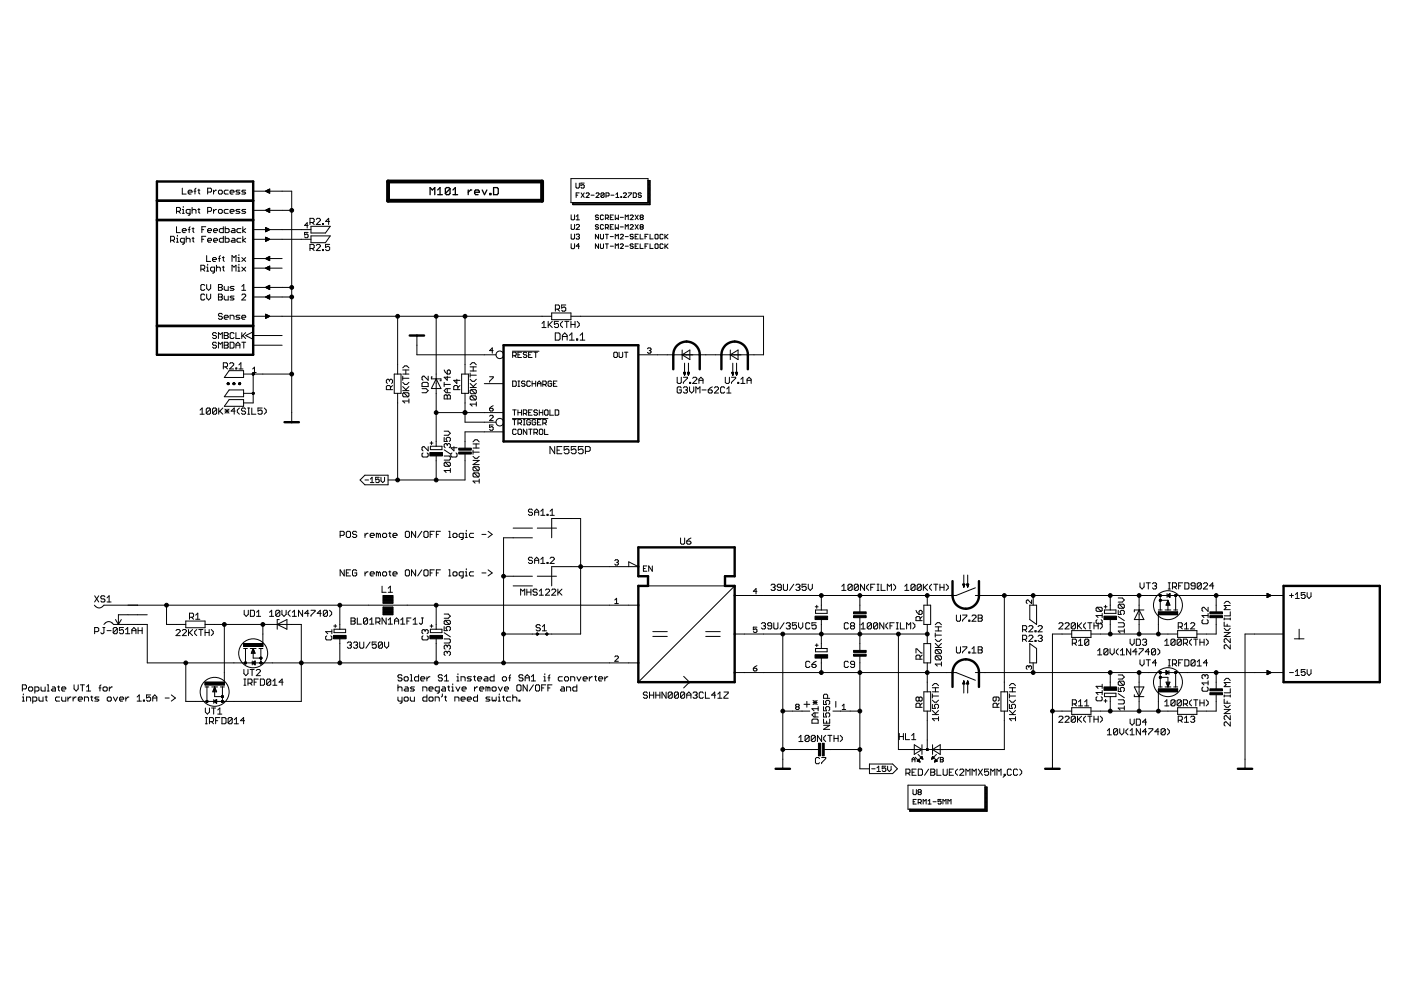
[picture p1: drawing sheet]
<svg xmlns="http://www.w3.org/2000/svg" width="297mm" height="210mm" viewBox="0 0 297 210" stroke-linecap="round" stroke-linejoin="round" font-family="sans-serif">
<g fill="none" stroke="#000" stroke-width=".21">
<path d="M38.7 39.9v1.2h.8M41.6 39.9l-.3 .2v1M121.1 37.9h16.3v5.1h-16.3zM122.1 38.8v.9l.2 .2h.3l.2-.2v-.9M123.9 38.8h-.7v.5l.3-.1 .4 .1-.2 .6h-.4l-.1-.2M137.4 38.3h.4v5.1h-16.3v-.4M137.4 38.8h.4M137.4 40h.4M137.4 39.8h.4M137.4 39.6h.4M137.4 39.5h.4M137.4 39.3h.4"/>
<path d="M137.4 39.1h.4M137.4 38.9h.4M137.4 38.6h.4M137.4 38.4h.4M36.2 50.9h.6l.2-.2v-.4l-.2-.2h-.6v1.3M36.6 50.9l.4 .5M37.4 44.8h.6l.2-.2v-.4l-.2-.2h-.6v1.2M37.4 48.1v1.2h.8M37.4 50.5h.2v.9M37.4 51.4h.4M37.6 49.9v.2M37.8 44.8l.4 .4"/>
<path d="M38.7 48.9h.8l-.2-.4h-.4l-.2 .2v.4l.2 .2h.4M38.7 44.4h.2v.8M38.7 45.2h.4M38.9 43.8v.2M39.1 51.4h-.7l-.2-.3v-.4l.2-.2h.7v1.1l-.4 .2M39.5 50.7l.2-.2h.4l.2 .2v.7M39.5 50.1v1.3M39.9 40.7h.8l-.2-.4h-.4l-.2 .2v.4l.2 .2h.4M39.9 48.7h.4M40.3 45.2h-.6l-.2-.2v-.4l.2-.2h.6v1l-.4 .2M40.3 48.1l-.2 .2v1M40.7 44v1.2"/>
<path d="M40.7 44.6l.2-.2h.4l.3 .2v.6M40.7 48.5h.4M40.7 50.5h.4M40.9 48.3v.8l.2 .2M40.9 50.3v.8l.2 .3M41.1 40.5h.5M42 40.3h.4M42 44.4h.4M42.2 40.1v.8l.2 .2M42.2 44.2v.8l.2 .2M42.6 57.1h.6l.2-.2v-.5l-.2-.2h-.6v1.3M42.8 48.7h.4"/>
<path d="M42.8 50.7h.4M43 57.1l.4 .4M43.6 48.1h-.8v1.2M43.6 50.1h-.8v1.3M43.8 56.6h.2v.9M43.8 54.2v1.2h.9M43.8 57.5h.4M44 48.9h.9l-.2-.4h-.5l-.2 .2v.4l.2 .2h.5M44 40.7h.7l.2-.2v-.4l-.2-.2h-.7v1.2M44 44.8h.7l.2-.2v-.4l-.2-.2h-.7v1.2M44 50.9h.9l-.2-.4h-.5l-.2 .2v.4l.2 .3h.5M44 56v.2"/>
<path d="M45.1 55h.8l-.2-.4h-.4l-.2 .2v.4l.2 .2h.4M45.3 40.3v.8M45.3 44.4v.8M45.3 48.9h.8l-.2-.4h-.4l-.2 .2v.4l.2 .2h.4M45.3 50.9h.8l-.2-.4h-.4l-.2 .2v.4l.2 .3h.4M45.5 57.5h-.6l-.3-.2v-.4l.3-.3h.6v1.1l-.4 .2M45.9 40.3h-.2l-.4 .4M45.9 44.4h-.2l-.4 .4M45.9 56.2v1.3M45.9 56.9l.2-.3h.4l.2 .3v.6M46.3 44.6l.2-.2h.4l.2 .2v.4l-.2 .2h-.4l-.2-.2zM46.3 54.8h.4"/>
<path d="M46.5 40.3h.4l.2 .2v.4l-.2 .2h-.4l-.2-.2v-.4zM46.7 54.2l-.2 .2v1M47.1 54.6h.4M47.1 56.6h.4M47.3 48.1v1.2h-.6l-.2-.2v-.4l.2-.2h.6M47.3 50.1v1.3h-.6l-.2-.3v-.4l.2-.2h.6M47.3 54.4v.8l.2 .2M47.3 56.4v.9l.2 .2M47.8 48.1v1.2h.6l.2-.2v-.4l-.2-.2h-.6M47.8 50.1v1.3h.6l.2-.3v-.4l-.2-.2h-.6M48.4 40.3h-.6l-.3 .2v.4l.3 .2h.6M48.4 44.4h-.6l-.3 .2v.4l.3 .2h.6"/>
<path d="M48.8 40.7h.8l-.2-.4h-.4l-.2 .2v.4l.2 .2h.4M48.8 44.8h.8l-.2-.4h-.4l-.2 .2v.4l.2 .2h.4M49.2 48.5h.4l.2 .2v.6h-.6l-.2-.2 .2-.2h.6M49.2 50.5h.4l.2 .2v.7h-.6l-.2-.3 .2-.2h.6M49.2 55.4v-1.2l.4 .4 .4-.4v1.2M49.2 57.5v-1.3l.4 .4 .4-.4v1.3M50.4 55.4h.5M50.4 54.6h.3v.8M50.4 56.6h.3v.9M50.4 57.5h.5M50.7 54v.2M50.7 56v.2"/>
<path d="M50.9 40.3h-.7l-.2 .2 .9 .4-.2 .2h-.7M50.9 44.4h-.7l-.2 .2 .9 .4-.2 .2h-.7M51.1 48.5h-.7l-.2 .2v.4l.2 .2h.7M51.1 50.5h-.7l-.2 .2v.4l.2 .3h.7M51.3 54.6l.8 .8M51.3 56.6l.8 .9M51.5 48.1v1.2M51.5 50.1v1.3M52.1 40.3h-.6l-.2 .2 .2 .2h.4l.2 .2-.2 .2h-.6M52.1 44.4h-.6l-.2 .2 .8 .4-.2 .2h-.6M52.1 48.5l-.6 .4 .6 .4M52.1 50.5l-.6 .4 .6 .5"/>
<path d="M52.1 54.6l-.8 .8M52.1 56.6l-.8 .9M53.7 40.5h8.1v49M53.7 48.7h12.2M53.7 50.7h12.2M53.7 54.8h6.1M53.7 44.6h8.1M53.7 56.9h6.1M56.3 40.5l.9-.4v.9zM56.3 44.6l.9-.4v.9zM56.3 54.8l.9-.4v.9zM56.3 56.9l.9-.5v.9z"/>
<path d="M56.3 48.2l.9 .5-.9 .4zM56.3 50.3l.9 .4-.9 .5zM65.3 49.3h-.7v.5l.3-.2 .4 .2v.4l-.2 .2h-.4l-.1-.2M65.3 47.8h-.7l.5-.6v1.1M65.7 47.2h.7l.2-.3v-.4l-.2-.2h-.7v1.3M65.7 52.7h.7l.2-.2v-.5l-.2-.2h-.7v1.3M65.9 48h4.1l-1 1.4h-3.1zM65.9 50h4.1l-1 1.5h-3.1zM66.2 47.2l.4 .4M66.2 52.7l.4 .4M67.1 52l.2-.2h.4l.2 .2v.2l-.8 .9h.8M67.1 46.5l.2-.2h.4l.2 .2v.2l-.8 .9h.8"/>
<path d="M68.4 47.4h.2v.2h-.2zM68.4 52.9h.2v.2h-.2zM69.9 46.9h-.9l.7-.6v1.3M69.9 51.8h-.9v.7l.4-.3h.3l.2 .3v.4l-.2 .2h-.5l-.2-.2M121.1 45.6v.8l.2 .2 .5-.2v-.8M121.1 47.6v.9l.2 .1 .5-.1v-.9M121.1 49.6v.9l.2 .2h.3l.2-.2v-.9M121.1 51.7v.9l.2 .1 .5-.1v-.9M121.5 43.3h16.3M121.5 43.1h16.3M122.2 49.8l.1-.2h.4l.2 .2-.2 .4M122.2 47.8l.1-.2h.4l.2 .2v.1l-.7 .7h.7"/>
<path d="M122.2 45.9l.3-.3v1M122.2 41.4h.3M122.2 46.6h.7M122.5 50.2h.2M122.7 50.2l.2 .1-.2 .4h-.4l-.1-.2M122.8 40.9h-.6v1M122.9 52.2h-.7l.5-.5v1M123.2 40.9l.7 1M123.9 40.9l-.7 1M124.3 41.1l.1-.2h.4l.1 .2-.6 .8h.6M125.3 41.4h.7M126.4 41.1l.1-.2 .5 .2-.6 .8h.6"/>
<path d="M126.9 45.7l-.2-.1-.5 .1 .2 .4 .5 .1-.2 .4-.5-.2M126.9 47.8l-.2-.2-.5 .2 .2 .3 .5 .2-.2 .3-.5-.1M126.9 49.7v1l-.7-1v1M126.9 51.7v1l-.7-1v1M127.3 49.7v.8l.2 .2 .5-.2v-.8M127.3 51.7v.8l.2 .2 .5-.2v-.8M128 45.7l-.2-.1-.5 .1v.7l.2 .2 .5-.2M128 47.8l-.2-.2-.5 .2v.7l.2 .1 .5-.1M128.1 41.1l-.5-.2-.2 .2v.6M128.1 41.1v.6l-.2 .2-.5-.2M128.1 41.1l-.7 .6M128.4 46.2h.4l.2-.1-.2-.5h-.4v1"/>
<path d="M128.4 48.3h.4l.2-.2-.2-.5h-.4v1M128.4 49.7h.6M128.4 51.7h.6M128.5 41.6h.5l.1-.2-.1-.5h-.5v1M128.7 46.2l.3 .4M128.7 48.3l.3 .3M128.7 49.7v1M128.7 51.7v1M129.4 46.1h.3M129.4 48.1h.3M129.4 50.2h.6M129.4 52.2h.6"/>
<path d="M129.5 41.4h.7M130 45.6h-.6v1h.6M130 47.6h-.6v1h.6M130.5 45.6v1l.3-.4 .3 .4v-1M130.5 47.6v1l.3-.3 .3 .3v-1M130.5 50.7v-1l.3 .3 .3-.3v1M130.5 52.7v-1l.3 .3 .3-.3v1M130.6 41.9h.6M130.6 41.2l.3-.3v1M131.5 51.9l.2-.2 .5 .2-.7 .8h.7M131.5 46.1h.7M131.5 48.1h.7"/>
<path d="M131.5 49.8l.2-.1 .5 .1-.7 .9h.7M131.6 41.7h.2v.2h-.2zM132.2 41.1l.1-.2h.4l.1 .2-.6 .8h.6M132.6 46.6v-1l.3 .3 .3-.3v1M132.6 48.6v-1l.3 .4 .3-.4v1M132.6 50.2h.6M132.6 52.2h.6M133.2 40.9h.7l-.7 1M133.6 47.8l.2-.2 .5 .2v.2l-.7 .6h.7M133.6 45.7l.2-.1 .5 .1-.7 .9h.7M134.3 49.8l-.2-.1-.5 .1 .2 .4 .5 .1-.2 .4-.5-.2M134.3 40.9h.4l.2 .2v.6l-.2 .2h-.4z"/>
<path d="M134.3 51.9l-.5-.2-.2 .3 .5 .2 .2 .3-.2 .2-.5-.2M134.7 45.6l.6 1M134.7 47.6l.6 1M134.7 50.2h.3M134.7 52.2h.3M135.3 45.6l-.6 1M135.3 47.6l-.6 1M135.3 49.7h-.6v1h.6M135.3 51.7h-.6v1h.6M135.7 49.7v1h.7M135.7 51.7v1h.7M135.9 46.1l-.2-.2 .2-.3 .5 .1-.2 .4"/>
<path d="M135.9 46.1l-.2 .1 .2 .4h.3l.2-.2-.2-.3M135.9 48.1l-.2-.1 .2-.4h.3l.2 .2-.2 .3M135.9 48.1l-.2 .2 .2 .3 .5-.1-.2-.4M135.9 46.1h.3M135.9 48.1h.3M136 41.1l-.2-.2-.5 .2 .2 .3 .5 .2-.2 .3-.5-.2M136.8 50.2h.3M136.8 52.2h.3M137.4 40.3h.4M137.4 41.9h.4M137.4 41.7h.4M137.4 42.9h.4"/>
<path d="M137.4 42.7h.4M137.4 42.6h.4M137.4 42.4h.4M137.4 42.2h.4M137.4 42.1h.4M137.4 41.5h.4M137.4 41.4h.4M137.4 41.2h.4M137.4 41h.4M137.4 40.9h.4M137.4 40.7h.4M137.4 40.5h.4"/>
<path d="M137.4 40.2h.4M137.4 49.7h-.6v1M137.4 51.7h-.6v1M137.8 49.7v1h.7M137.8 51.7v1h.7M138.9 49.8l.1-.1 .5 .1v.7l-.1 .2-.5-.2zM139 51.7l.5 .2v.6l-.1 .2-.5-.2v-.6zM140.6 49.8l-.2-.1-.5 .1v.7l.2 .2h.3l.2-.2M140.6 51.9l-.2-.2h-.3l-.2 .2v.6l.2 .2 .5-.2M141 49.7v1M141 51.7v1M141.1 50.2l.5 .5"/>
<path d="M141.1 52.2l.5 .5M141.6 49.7l-.6 .6M141.6 51.7l-.6 .7M43.4 60.5l-.2-.2h-.4l-.2 .2v.9l.2 .2h.4l.2-.2M43.4 62.6l-.2-.2h-.4l-.2 .2v.8l.2 .2h.4l.2-.2M43.8 60.3v.9l.4 .4 .5-.4v-.9M43.8 62.4v.8l.4 .4 .5-.4v-.8M45.9 70.7l-.2-.2h-.4l-.2 .2 .2 .4h.4l.2 .3-.2 .4h-.4l-.2-.2M45.9 72.8l-.2-.2h-.4l-.2 .2 .2 .4h.4l.2 .2-.2 .4h-.4l-.2-.2M46.3 60.3h.6l.2 .2-.2 .4 .2 .5-.2 .2h-.6zM46.3 62.4h.6l.2 .2-.2 .4 .2 .4-.2 .2h-.6zM46.3 71.8v-1.3l.4 .4 .4-.4v1.3"/>
<path d="M46.3 73.8v-1.2l.4 .4 .4-.4v1.2M46.3 60.9h.6M46.3 63h.6M47.1 66.7l-.2-.3h-.4l-.2 .4 .2 .3h.4l.2 .4-.2 .2h-.4l-.2-.2M47.3 77.8h.7l.2-.2v-.5l-.2-.2h-.7v1.3M47.5 60.7v.7l.3 .2h.6v-.9M47.5 62.8v.6l.3 .2h.6v-.8M47.5 67.3h.9l-.2-.5h-.4l-.3 .3v.4l.3 .2h.4M47.5 70.5h.7l.2 .2-.2 .4 .2 .5-.2 .2h-.7zM47.5 72.6h.7l.2 .2-.2 .4 .2 .4-.2 .2h-.7zM47.5 73.2h.7M47.5 71.1h.7"/>
<path d="M47.8 77.8l.4 .4M48.6 78.6h3v1.4h-4zM48.7 77.1l.2-.2h.4l.3 .2v.3l-.9 .8h.9M48.8 67.7v-.9h.6l.2 .3v.6M48.8 72.6h.6l.2 .2v.8l-.2 .2h-.6zM49.6 70.7l-.2-.2h-.4l-.2 .2v.9l.2 .2h.4l.2-.2M49.6 60.7h-.6l-.2 .2 .8 .5-.2 .2h-.6M49.6 62.8h-.6l-.2 .2 .8 .4-.2 .2h-.6M50 78h.2v.2h-.2zM50 70.5v1.3h.9M50 73.8v-.8l.4-.4 .5 .4v.8M50 73.2h.9"/>
<path d="M50.7 78.2h.8M50.7 77.4l.4-.5v1.3M50.9 66.8h-.7l-.2 .3 .2 .2h.5l.2 .2-.2 .2h-.7M51.3 62.6l.2-.2h.4l.2 .2v.2l-.8 .8h.8M51.3 61.6h.8M51.3 60.7l.4-.4v1.3M51.3 67.3h.8l-.2-.5h-.4l-.2 .3v.4l.2 .2h.4M51.3 70.5v1.3M51.3 72.6h.8M51.5 71.1l.6 .7M51.6 79.3h10.2M51.7 72.6v1.2"/>
<path d="M52.1 70.5l-.8 .9M53.5 79.4h.4M53.5 79.2h.4M53.5 79.4l.1 .1M53.6 78.2l.4-.3v1.1M53.6 79h.7M53.6 79.1h.2M53.6 79.1l-.1 .3M53.6 79.1l.2 .1M53.6 79.5h.1M53.6 79.5h.2M53.7 60.9h8.1"/>
<path d="M53.7 63h8.1M53.7 67.1h63.3M53.7 73.2h6.1M53.7 71.1h6.1M53.7 70.4l-1.6 .7 1.6 .8M53.7 79.3v6.1h-2.1M53.8 79.2h.1M53.9 79.2h.1M53.9 79.2v.2M53.9 79.4l-.2 .1M56.3 60.9l.9-.4v.9zM56.3 63l.9-.5v.9z"/>
<path d="M56.3 66.6l.9 .5-.9 .4zM83.6 79.3h1.4v4.1h-1.4zM84.3 67.1v12.2M85.4 79.8v.8M85.4 79.3h1.3M85.4 78.4h1.3M85.4 78l.4-.4h.5l.4 .4M86 78.4v.9M88.4 71.1v4.1h16.8M90.8 79.8v.8l-.9-.8h-.2l-.2 .2v.4l.2 .2M91.7 79.9h-.2v.4h2v.4h-.2M92.5 67.1v27.5"/>
<path d="M94.2 78.4l.6 .9M94.8 78.7l.4-.3 .3 .3v.4l-.3 .2h-.4zM94.8 79.8v.8l-.6-.6h1.3M97.9 79.3h1.4v4.1h-1.4zM98.6 67.1v12.2M99.7 77.3l.4-.4h.4l.5 .4M99.7 79.1v.9M99.7 79.5h1.3M99.7 78.7h1.3M99.7 77.8h1.3M100.3 77.8v.9M103.8 79.9h.8l-.8 1.1"/>
<path d="M104.6 74.3h-.8l.6-.5v1.1M108.6 74.5h5.7M108.7 75.4h.6l.2-.2v-.4l-.2-.1h-.6v1.1M109.1 75.4l.4 .4M109.8 75.2h.4M110.6 74.7h-.8v1.1h.8M111.7 74.8l-.2-.1-.5 .1 .1 .4h.4l.2 .2-.2 .4h-.4l-.1-.2M112.1 75.2h.4M112.8 74.7h-.7v1.1h.7M113.2 74.7h.8M113.6 74.7v1.1M114.9 68.6l.4-.5v1.3"/>
<path d="M114.9 69.4h.9M116.2 68.1v1.3M116.4 68.8l.7 .6M117 66.4h4.1v1.4h-4.1zM117.1 68.1l-.9 .9M117.7 70.6h.8l.2 .2v1.1l-.2 .2h-.8zM117.8 65.6h.6l.2-.3v-.4l-.2-.2h-.6v1.3M118.2 65.6l.4 .4M118.4 68.1h-.9v.7l.7-.2 .2 .2v.4l-.2 .2h-.4l-.3-.2M119.2 72.1v-1l.5-.5 .5 .5v1M119.2 71.4h1M119.3 68.1l-.4 .5v.4l.4 .4"/>
<path d="M119.7 68.1h.9M120 64.7h-.9v.6l.6-.2 .3 .2v.5l-.3 .2h-.4l-.2-.2M120.2 68.1v1.3M120.7 72.1h1.1M120.7 71.1l.5-.5v1.5M121.1 68.1v1.3M121.1 68.8h.8M121.1 67.1h40.8v8.1h-26.6M121.9 68.1v1.3M122.2 71.9h.3v.2h-.3zM122.4 68.1l.4 .5v.4l-.4 .4M123 72.1h1"/>
<path d="M123 71.1l.5-.5v1.5M130.1 74.8l.2-.1h.4l.2 .1v.8l-.2 .2h-.4l-.2-.2zM131.3 74.7v.9l.1 .2h.4l.2-.2v-.9M132.4 74.7h.7M132.8 74.7v1.1M137.3 74l.2-.2h.3l.2 .2-.2 .3M137.6 74.3h.2M137.8 74.3l.2 .2-.2 .4h-.3l-.2-.2M143.6 80v1.1l.2 .2h.4l.2-.2v-1.1M144.6 75.2l1.7-1v2zM144.6 74.2v2M144.9 80h.9v.2l-.9 .9v.2"/>
<path d="M144.9 79h.5l-.3 .6zM145 79h.3M145 79.1h.3M145 79.2h.3M145.1 79.3h.1M145.1 79.4h.1M145.1 79.5h.1M145.1 77v2.6M145.8 79h.4l-.2 .6zM145.8 79h.3M145.8 79.1h.3M145.8 79.2h.3"/>
<path d="M145.9 79.3h.1M145.9 79.4h.1M145.9 79.5h.1M146 77v2.6M153.8 80v1.1l.2 .2h.4l.2-.2v-1.1M154.8 75.2l1.7-1v2zM154.8 74.2v2M155.1 80h.9v.2l-.9 .9v.2M155.2 79h.4l-.2 .6zM155.2 79h.3M155.2 79.1h.3M155.2 79.2h.3"/>
<path d="M155.3 79.3h.1M155.3 79.4h.1M155.3 79.5h.1M155.4 77v2.6M156 79h.4l-.2 .6zM156 79h.3M156 79.1h.3M156.1 79.2h.2M156.1 79.3h.2M156.1 79.4h.1M156.1 79.5h.1M156.2 77v2.6"/>
<path d="M42.4 87l.5-.5v1.3M42.4 87.8h.9M44.6 86.7v.9l-.2 .2h-.4l-.3-.2M44.6 86.7l-.2-.2h-.4l-.3 .2v.9M44.6 86.7l-.9 .9M45.9 86.7l-.2-.2h-.4l-.2 .2v.9M45.9 86.7v.9l-.2 .2h-.4l-.2-.2M45.9 86.7l-.8 .9M46.4 86.5v1.3M46.6 87.2l.6 .6M47.2 86.5l-.8 .9M47.7 86.7l.9 .9"/>
<path d="M47.7 87.2h.9M48.1 86.7v.9M48.2 81.4h.4M48.2 81.3h.4M48.2 81.3v.1M48.2 81.4l.3 .1M48.2 81.2h.4M48.2 81.3h.1M48.3 81.5h.2M48.3 81.2h.2M48.3 81.2l-.1 .1M48.3 81.2h.1"/>
<path d="M48.4 81.2h.1M48.5 81.2l.1 .1M48.6 86.7l-.9 .9M48.6 81.3h.1M48.6 81.4l-.1 .1M48.6 82.7h3v1.4h-4zM48.6 84.7h3v1.4h-4zM48.6 81.3v.1M49.4 81.4h.4M49.4 81.3h.4M49.4 81.3l.1 .2M49.4 81.2h.4"/>
<path d="M49.5 81.5h.2M49.5 81.2l-.1 .1M49.5 81.2h.2M49.6 81.2h-.1M49.7 81.2h.1M49.7 81.2l.1 .1M49.8 81.3h.1M49.8 81.4l-.1 .1M49.8 81.3v.1M49.9 87.2h-.9l.7-.7v1.3M50.6 81.3l.1 .2M50.6 81.4h.4"/>
<path d="M50.6 81.3h.4M50.7 81.4h.3M50.7 81.2h.3M50.7 81.5h.1M50.7 81.5h.2M50.7 81.2l-.1 .1M50.7 81.2h.2M50.8 86.5l-.5 .5v.4l.5 .4M50.8 81.2h-.1M50.9 81.2h.1M50.9 81.2l.1 .1M51 81.5h-.1"/>
<path d="M51 81.3v.2M51.6 83.4h2.3M52.1 86.7l-.2-.2h-.5l-.2 .5 .2 .2h.5l.2 .4-.2 .2h-.5l-.2-.2M52.5 87.8h.4M52.5 86.5h.4M52.7 86.5v1.3M53.4 86.5v1.3h.9M53.5 83.5h.4M53.5 83.3h.4M53.5 83.5l.1 .1M53.6 83.2l-.1 .3M53.6 83.2h.2"/>
<path d="M53.6 83.6h.1M53.6 83.6h.2M53.8 83.2l.1 .1M53.9 83.3h.1M53.9 83.3v.1M53.9 83.5l-.2 .1M53.9 83.4v.1M55.6 86.5h-.9v.7l.4-.2 .5 .2v.4l-.2 .2h-.5l-.2-.2M56 86.5l.5 .5v.4l-.5 .4M82.6 80.6l-.2-.2h-.3l-.2 .2v.5l.2 .2M82.6 80.6l.2-.2h.2l.2 .2v.5l-.2 .2M82.6 80.6v.3"/>
<path d="M82.8 82.6v-.6l-.2-.3h-.5l-.2 .3v.6h1.3M83.2 81.7l-.4 .5M84.3 83.4v18.4M85.4 81.1l.4 .4h.5l.4-.4M85.4 82.8h1.3M85.4 82l.9 .8M85.4 80.2h1.3M85.6 83.3l-.2 .2v.4l.2 .2h.9M85.6 83.3h.9l.2 .2v.4l-.2 .2M85.6 83.3l.9 .8M86.7 85h-1.3l.4 .4M86.7 84.6v.8"/>
<path d="M86.7 82l-.7 .6M89.5 82.4h.8l.5 .4-.5 .5h-.8M89.7 96l-.2 .2v.5l.2 .2h.9l.2-.2v-.5l-.2-.2M89.7 81.1h.9l.2 .2v.7h-1.3v-.7zM90.8 94.7v.9l-.9-.9h-.2l-.2 .2v.5l.2 .2M91.2 93.9h.6M91.2 94.6h2.5v.7h-2.5zM91.5 93.6v.7M92.5 96.7v5.1M92.5 87.5h14.3M92.5 80.3l1 2.1h-2zM94.2 83.9l.2-.2 .4 .2 .4-.2 .3 .2v.7h-1.3z"/>
<path d="M94.2 92.7v.9h.6l-.2-.4 .2-.5h.4l.3 .3v.4l-.3 .2M94.2 96.7h1l.3 .2v.4l-.3 .3h-1M94.2 81.1v.9M94.2 95.4l1.3 .8M94.2 91.4h.8l.5 .5-.5 .4h-.8M94.2 81.5h1.3M94.4 98h.8l.3 .2v.5l-.3 .2M94.4 98l-.2 .2v.5l.2 .2h.8M94.4 98l.8 .9M94.8 94.3l.2-.3 .5 .3v.4l-.3 .2M94.8 94.3l-.2-.3-.4 .3v.4l.2 .2M94.8 82.4v.9"/>
<path d="M94.8 83.9v.7M94.8 94.3v.2M95.5 99.8h-1.3l.4 .4M95.5 99.3v.9M95.5 82.4h-.9l-.4 .4 .4 .5h.9M95.8 96l-.2 .2v.5l.2 .2h.9l.2-.2v-.5l-.2-.2M96.2 94.7v.9l-.6-.7h1.3M96.9 80.4v.9l-.7-.7h1.3M97.1 82.6v-.6l-.2-.3h-.5l-.2 .3v.6h1.3M97.5 81.7l-.4 .5M98.6 83.4v6.1h6.6M98.6 96.2v5.6h-16.3"/>
<path d="M99.7 82.2h1.3M99.7 81.3l.8 .9M99.7 80.4l.4 .5h.4l.5-.5M99.9 82.6h.9l.2 .2v.5l-.2 .2M99.9 83.9h.9l.2 .2v.5l-.2 .2M99.9 83.9l-.2 .2v.5l.2 .2h.9M99.9 82.6l-.2 .2v.5l.2 .2h.9M99.9 83.9l.9 .9M99.9 82.6l.9 .9M100.3 95.4v.9M100.3 97.6h1.3l-1.3 .9h1.3M100.3 96.8l.4 .4h.5l.4-.4"/>
<path d="M100.3 95.9h1.3M100.3 95h1.3M100.3 94.1h1.3M100.3 93.7l.4-.5h.5l.4 .5M100.5 99h.9l.2 .2v.4l-.2 .2M100.5 99l-.2 .2v.4l.2 .2h.9M100.5 99l.9 .8M100.9 94.1v.9M101 85.7h-1.3l.4 .4M101 85.2v.9M101 81.3l-.7 .7M102.7 81.3h4.1"/>
<path d="M103.8 86.6h.6l.2 .4-.2 .1h-.4l-.2-.1zM103.8 88.2l.2-.1h.4l.2 .1v.2l-.8 .8h.8M104.6 90.1h-.8v.6l.4-.2 .4 .2v.3l-.2 .2h-.4l-.2-.2M104.6 86l-.8 .6M106.8 91.6h-8.2v3.4M108.6 88.8h7.6M108.7 80.8h.6l.2 .2v.7l-.2 .2h-.6zM108.7 86.9h.8M108.7 89h.8M109.1 86.9v1.1M109.1 89v1.1M109.5 91.2l-.2-.2h-.4l-.2 .2v.7l.2 .2h.4l.2-.2"/>
<path d="M109.8 91.2l.2-.2h.4l.2 .2v.7l-.2 .2h-.4l-.2-.2zM109.8 86.9v1.1M109.8 89.7h.6l.2-.2v-.4l-.2-.1h-.6v1.1M109.8 81.9h.4M109.8 80.8h.4M109.8 87.5h.8M110 80.8v1.1M110.2 89.7l.4 .4M110.6 86.9v1.1M111 87.7h.5l.2-.2v-.4l-.2-.2h-.5v1.1M111 89h.3M111 90.1h.3"/>
<path d="M111.1 89v1.1M111.3 81l-.2-.2h-.3l-.2 .2 .2 .3h.3l.2 .2-.2 .4h-.3l-.2-.2M111.3 87.7l.4 .3M111.7 91v1.1l-.7-1.1v1.1M112.1 87.5h.4M112.1 91h.7M112.5 81l-.2-.2h-.4l-.2 .2v.7l.2 .2h.4l.2-.2M112.5 89.1l-.2-.1h-.4l-.2 .1v.8l.2 .2h.4l.2-.2v-.4h-.4M112.5 91v1.1M112.8 86.9h-.7v1.1h.7M112.8 81.3h.8M112.8 80.8v1.1"/>
<path d="M113.2 91.7h.6l.2-.1v-.4l-.2-.2h-.6v1.1M113.6 80.8v1.1M113.6 89.1l-.2-.1h-.4l-.2 .1v.8l.2 .2h.4l.2-.2v-.4h-.4M113.6 91.7l.4 .4M114 87.1l-.2-.2h-.4l-.2 .2 .2 .4h.4l.2 .2-.2 .3h-.4l-.2-.2M114 81.3h.7M114 81.9v-.7l.3-.4 .4 .4v.7M114 89.5h.3M114.3 87.5h.8M114.3 86.9v1.1M114.5 91h.4l.2 .2v.7l-.2 .2h-.4l-.2-.2v-.7zM114.7 89h-.7v1.1h.7"/>
<path d="M115.1 89.7h.6l.1-.2v-.4l-.1-.1h-.6v1.1M115.1 81.5h.6l.1-.2-.1-.5h-.6v1.1M115.1 86.9v1.1M115.5 87.1l.2-.2h.3l.2 .2v.7l-.2 .2h-.3l-.2-.2zM115.5 81.5l.3 .4M115.5 91v1.1h.7M115.5 89.7l.3 .4M116.6 86.9v1.1h.7M117 81l-.2-.2h-.4l-.2 .2v.7l.2 .2h.4l.2-.2v-.4h-.4M117.3 81.3h.4M117.6 94.7v1.5l-1-1.5v1.5M117.7 86.9h.6l.2 .2v.7l-.2 .2h-.6z"/>
<path d="M118.1 80.8h-.8v1.1h.8M118.1 95.4h.5M119.1 94.7h-1v1.5h1M120.6 94.7h-1v.7l.5-.2h.3l.2 .2v.5l-.2 .3h-.5l-.3-.3M122.1 94.7h-1v.7l.5-.2h.3l.2 .2v.5l-.2 .3h-.5l-.3-.3M123.6 94.7h-1v.7l.5-.2h.3l.2 .2v.5l-.2 .3h-.5l-.3-.3M124.1 95.7h.8l.2-.3v-.5l-.2-.2h-.8v1.5M144.4 82.3l-.2-.3h-.4l-.2 .3v.8l.2 .2h.4l.2-.2v-.4h-.4M144.9 82.3l.2-.3h.4l.3 .3-.3 .4M145.3 82.7h.2M145.5 82.7l.3 .2-.3 .4h-.4l-.2-.2M146.2 81.1h.2v.2h-.2z"/>
<path d="M146.2 82v.9l.4 .4 .5-.4v-.9M146.9 80.2l.2-.2h.4l.2 .2v.2l-.8 .9h.8M147.5 83.3v-1.3l.5 .5 .4-.5v1.3M148.2 80.6h.9M148.2 81.3v-.9l.4-.4 .5 .4v.9M148.8 82.7h.9M150.2 82.7h.6l.2 .4-.2 .2h-.4l-.2-.2zM151 82l-.8 .7M151.5 82.3l.2-.3h.4l.2 .3v.2l-.8 .8h.8M153.6 82.3l-.2-.3h-.4l-.2 .3v.8l.2 .2h.4l.2-.2M154.1 83.3h.9M154.1 82.5l.4-.5v1.3"/>
<path d="M156.4 81.1h.2v.2h-.2zM157.1 81.3h.8M157.1 80.4l.4-.4v1.3M158.4 80.6h.9M158.4 81.3v-.9l.4-.4 .5 .4v.9M72.1 113.5h.7l.2-.2v-.4l-.2-.3h-.7v1.4M73.4 112.9l.3-.3h.4l.2 .3v.8l-.2 .3h-.4l-.3-.3zM75.6 112.9l-.2-.3h-.4l-.3 .3 .3 .4h.4l.2 .2-.2 .5h-.4l-.3-.3M76.3 101.8l1.1-1h4.9v2h-4.9zM77.4 113.1v.9M77.4 101.8h.7M78 113.1h-.2l-.4 .4"/>
<path d="M78.5 113.5h.9l-.3-.4h-.4l-.2 .2v.4l.2 .3h.4M78.5 101.6l.4-.4v1.1M78.5 102.3h.8M80.2 113.3l-.4-.2v.9M80.2 113.3v.7M80.2 113.3l.3-.2 .2 .2v.7M80.4 101.2h-.7v.6l.3-.2 .4 .2v.4l-.2 .1h-.4l-.1-.1M80.8 101.2v.8l.4 .3 .3-.3v-.8M81.3 113.1h.5l.2 .2v.4l-.2 .3h-.5l-.2-.3v-.4zM82.4 113.1h.5M82.6 112.9v.8l.3 .3M83.3 113.5h.9l-.3-.4h-.4l-.2 .2v.4l.2 .3h.4"/>
<path d="M86.1 112.6h.5l.2 .3v.8l-.2 .3h-.5l-.2-.3v-.8zM88.1 112.6v1.4l-.9-1.4v1.4M89.4 112.6l-.8 1.4M89.9 112.9l.2-.3h.4l.3 .3v.8l-.3 .3h-.4l-.2-.3zM91.2 113.3h.4M92.1 112.6h-.9v1.4M92.5 113.3h.4M93.4 112.6h-.9v1.4M95.1 112.6h.3v1.4M95.1 114h.5M96.2 113.1h.5l.2 .2v.4l-.2 .3h-.5l-.2-.3v-.4zM98.2 114h-.6l-.3-.3v-.4l.3-.2h.6v1.1l-.4 .2"/>
<path d="M98.7 114h.4M98.7 113.1h.2v.9M98.9 112.4v.2M100.4 113.1h-.6l-.3 .2v.4l.3 .3h.6M100.5 100.3h.9l.2 .2v.4l-.2 .2M100.5 100.3l-.2 .2v.4l.2 .2h.9M100.5 100.3l.9 .8M101.6 102h-1.3l.4 .4M101.6 101.6v.8M102.2 113.3h.8M103.5 112.6l.9 .7-.9 .7M108.8 112h4.1"/>
<path d="M112.9 114h-6.1v26.5M112.9 108.2l-.2-.3h-.5l-.2 .3 .2 .4h.5l.2 .2-.2 .5h-.5l-.2-.2M112.9 118.4l-.2-.2h-.5l-.2 .4 .2 .2h.5l.2 .5-.2 .2h-.5l-.2-.2M113.3 108.6h.9M113.3 109.3v-.9l.5-.5 .4 .5v.9M113.3 119.5v-.9l.5-.4 .4 .4v.9M113.3 118.8h.9M113.9 112h4.1M114.7 109.3h.8M114.7 108.4l.4-.5v1.4M114.7 118.6l.4-.4v1.3M114.7 119.5h.8"/>
<path d="M116 109.1h.2v.2h-.2zM116 119.3h.2v.2h-.2zM116.6 118.4l.3-.2h.4l.2 .2v.2l-.9 .9h.9M116.6 109.3h.9M116.6 108.4l.5-.5v1.4M117 114v-4.1h6.1v24.5h-16.3M130.3 118.9l.2-.2h.4l.2 .2-.2 .3M130.7 119.2h.2M130.9 119.2l.2 .2-.2 .4h-.4l-.2-.2M137.2 120h-.8v1.1h.8M138.3 120v1.1l-.8-1.1v1.1M144.3 114.1v1.1l.2 .2h.4l.3-.2v-1.1"/>
<path d="M145.6 114.7h.7l.2 .5-.2 .2h-.5l-.2-.2zM146.5 114.1l-.9 .6M20 128.3a1.17 1.17 0 0 0 2 0h113.3M20.1 133.9h.6l.2-.2v-.4l-.2-.2h-.6v1.3M20.1 126.3l.8 1.3M20.9 126.3l-.8 1.3M21.8 133.1h.4M22 132.4a1.17 1.17 0 0 1 2.1 0h7.1v8.1h104.1M22 133.1v1.1l-.2 .2-.4-.2M22.2 126.5l-.2-.2h-.4l-.2 .2 .2 .5h.4l.2 .2-.2 .4h-.4l-.2-.2M22.7 133.7h.9M22.7 127.6h.9"/>
<path d="M22.7 126.8l.4-.5v1.3M24.5 131.4l.6 1M24.9 133.3l-.2-.2h-.5l-.2 .2v.9M24.9 133.3v.9l-.2 .2h-.5l-.2-.2M24.9 133.3l-.9 .9M25.7 131.4l-.6 1M26.2 133.1h-.9v.6l.7-.2 .2 .2v.5l-.2 .2h-.5l-.2-.2M26.6 134.4h.9M26.6 133.5l.5-.4v1.3M28 133.7h.8M28 134.4v-.9l.4-.4 .4 .4v.9M29.3 133.7h.8"/>
<path d="M29.3 133.1v1.3M30.1 133.1v1.3M31.2 130.3h-6.1v2.1M35.3 128.3v4.1h4.1M37.3 133.7l.2-.2h.5l.2 .2v.2l-.9 .9h.9M38.7 133.7l.2-.2h.4l.2 .2v.2l-.8 .9h.8M39.4 131.7h4.1v1.4h-4.1zM40 133.5v1.3M40.2 134.1l.6 .7M40.2 130.9h.6l.2-.2v-.5l-.2-.2h-.6v1.3M40.6 130.9l.4 .4M40.8 133.5l-.8 .8"/>
<path d="M41.5 130.4l.4-.4v1.3M41.5 131.3h.9M41.7 133.5l-.4 .4v.4l.4 .5M42.1 133.5h.9M42.6 133.5v1.3M43.5 132.4h20.4v16.3h-24.5v-8.2M43.5 134.1h.8M43.5 133.5v1.3M44.3 133.5v1.3M44.8 133.5l.4 .4v.4l-.4 .5M47.6 132.4v12.8h-4.1v-.6h4.1M51.6 136.6h4.1"/>
<path d="M51.6 137.5h.9M51.6 137h4.1M51.6 136.9h4.1M51.6 136.8h4.1M51.6 136.7h4.1M51.8 129.4v.9l.4 .4 .4-.4v-.9M52 137.5v3M53.1 137.5h1.2M53.1 129.4h.6l.3 .2v.9l-.3 .2h-.6zM53.3 138.4h.8M53.4 138.2h.6M53.4 138.1h.5"/>
<path d="M53.5 137.9h.3M53.6 137.7h.2M53.7 137.6h.1M53.7 137.5v2h1.6M53.7 137.5l.4 1h-.8zM54.4 130.7h.9M54.4 129.8l.4-.4v1.3M54.9 137.5h.8M55.1 139.6h.1M55.1 139.6h.4M55.1 139.5h.4M55.1 139.6l.1 .1"/>
<path d="M55.2 139.7h.3M55.2 139.4h.3M55.2 139.4l-.1 .2M55.3 137.5v3M55.5 139.4v.2M55.5 139.6l-.3 .1M55.5 139.6h.1M55.7 132.4v4.7h-4.1v-.6h4.1M57.1 129.8l.5-.4v1.3M57.1 130.7h.9M58.8 132.4l2-1v2zM59.2 131.4h-.4v2"/>
<path d="M59.3 129.6v.9l-.2 .2h-.4l-.2-.2M59.3 129.6l-.2-.2h-.4l-.2 .2v.9M59.3 129.6l-.8 .9M59.8 129.4v.9l.4 .4 .5-.4v-.9M61.5 129.4l-.4 .4v.5l.4 .4M62 130.7h.8M62 129.8l.4-.4v1.3M64.2 129.4v1.3l-.9-1.3v1.3M65.5 130h-.9l.7-.6v1.3M65.9 129.4h.9v.2l-.9 .9v.2M68.1 130h-.9l.7-.6v1.3M69.3 134.8l-.3 .2v.5l.3 .2h.8l.3-.2v-.5l-.3-.2"/>
<path d="M69.4 129.6v.9l-.2 .2h-.4l-.2-.2M69.4 129.6l-.2-.2h-.4l-.2 .2v.9M69.4 129.6l-.8 .9M69.9 129.4l.4 .4v.5l-.4 .4M70.4 133.9h-1.4l.5 .5M70.4 133.5v.9M70.8 132.7h.6M70.8 133.4h2.5v.7h-2.5zM71.1 132.4v.6M72.1 128.3v5.1M72.1 135.4v5.1M73 120.8v1.3l-.9-1.3v1.3"/>
<path d="M73.4 121.5h.5M73.6 136.3l.3-.2h.4l.2 .2-.2 .5M74.1 136.8h.2M74.3 136.8l.2 .2-.2 .4h-.4l-.3-.2M74.3 120.8h-.9v1.3h.9M74.4 131h.7l.2 .2-.2 .5 .2 .4-.2 .2h-.7zM74.4 131.7h.7M75 136.3l.2-.2h.4l.2 .2-.2 .5M75.4 136.8h.2M75.6 136.8l.2 .2-.2 .4h-.4l-.2-.2M75.6 121l-.2-.2h-.4l-.3 .2v.9l.3 .2h.4l.2-.2v-.4h-.4M75.8 131v1.3h.8"/>
<path d="M76.3 136.1v1.1l.2 .2h.4l.2-.2v-1.1M77.4 121.2v.9M77.9 131.2l-.2-.2h-.4l-.2 .2v.9M77.9 131.2v.9l-.2 .2h-.4l-.2-.2M77.9 131.2l-.8 .9M78 121.2h-.2l-.4 .5M78.4 132.3h.8M78.4 131.4l.4-.4v1.3M78.5 136.1l-.9 1.3M78.5 121.7h.9l-.3-.5h-.4l-.2 .3v.4l.2 .2h.4M79.7 131.9h.6l.3-.2v-.5l-.3-.2h-.6v1.3M79.8 136.1h-.9v.7l.4-.2 .5 .2v.4l-.3 .2h-.4l-.2-.2"/>
<path d="M80.1 131.9l.5 .4M80.2 121.5l-.4-.3v.9M80.2 121.5v.6M80.2 121.5l.3-.3 .2 .3v.6M81 124.3v1.3h.9M81.1 136.3l-.2-.2h-.5l-.2 .2v.9M81.1 136.3v.9l-.2 .2h-.5l-.2-.2M81.1 136.3l-.9 .9M81.2 130.3h2.1M81.2 128.9h2.1M81.2 126.8h2.1M81.2 129.4h2.1"/>
<path d="M81.2 126.3h2.1v1.6h-2.1zM81.2 127.2h2.1M81.2 129.3h2.1M81.2 128.7h2.1v1.6h-2.1zM81.2 127.9h2.1M81.2 127.8h2.1M81.2 127.7h2.1M81.2 127.6h2.1M81.2 127.5h2.1M81.2 127.4h2.1M81.2 127.3h2.1M81.2 127.1h2.1"/>
<path d="M81.2 127h2.1M81.2 126.9h2.1M81.2 126.7h2.1M81.2 126.6h2.1M81.2 126.5h2.1M81.2 126.4h2.1M81.2 126.3h2.1M81.2 130.2h2.1M81.2 130.1h2.1M81.2 130h2.1M81.2 129.9h2.1M81.2 129.8h2.1"/>
<path d="M81.2 129.7h2.1M81.2 129.6h2.1M81.2 129.5h2.1M81.2 129.2h2.1M81.2 129.1h2.1M81.2 129h2.1M81.2 128.8h2.1M81.3 121.2h.5l.2 .3v.4l-.2 .2h-.5l-.2-.2v-.4zM81.5 136.1v.9l.5 .4 .4-.4v-.9M81.9 131v1.3l-.9-1.3v1.3M82.3 132.3h.9M82.3 131.4l.5-.4v1.3"/>
<path d="M82.3 124.7l.5-.4v1.3M82.3 125.6h.9M82.4 121.2h.5M82.6 121v.9l.3 .2M83.3 121.7h.9l-.3-.5h-.4l-.2 .3v.4l.2 .2h.4M83.7 131.7h.8M83.7 132.3v-.9l.4-.4 .4 .4v.9M85 132.3h.8M85 131.4l.4-.4v1.3M85.9 121l.2-.2h.5l.2 .2v.9l-.2 .2h-.5l-.2-.2zM86.3 131.7h.4M87.1 131h-.8v1.3"/>
<path d="M87.6 132.3h.9M87.6 131.4l.4-.4v1.3M88.1 120.8v1.3l-.9-1.3v1.3M89.3 131h.5M89.4 120.8l-.8 1.3M89.6 131v1.1l-.3 .2-.4-.2M89.7 134.8l-.2 .2v.5l.2 .2h.9l.2-.2v-.5l-.2-.2M89.9 121l.2-.2h.4l.3 .2v.9l-.3 .2h-.4l-.2-.2zM90.1 133.7l-.2-.2-.4 .2v.5l.2 .2M90.1 133.7l.2-.2 .5 .2v.5l-.2 .2M90.1 133.7v.2M91.2 132.7h.6"/>
<path d="M91.2 121.5h.4M91.2 133.4h2.5v.7h-2.5zM91.5 132.4v.6M92.1 120.8h-.9v1.3M92.5 128.3v5.1M92.5 135.4v5.1M92.5 121.5h.4M93.4 120.8h-.9v1.3M94.2 132.8v.9h.6l-.2-.4 .2-.5h.4l.3 .3v.4l-.3 .2M94.2 135.5h1l.3 .2v.4l-.3 .2h-1M94.2 134.2l1.3 .8M94.2 130.2h.8l.5 .4-.5 .5h-.8"/>
<path d="M94.4 131.5h.8l.3 .2v.5l-.3 .2M94.4 131.5l-.2 .2v.5l.2 .2h.8M94.4 131.5l.8 .9M94.8 138.3l.2-.2 .5 .2v.4l-.3 .3M94.8 137l.2-.2 .5 .2v.4l-.3 .2M94.8 137l-.2-.2-.4 .2v.4l.2 .2M94.8 138.3l-.2-.2-.4 .2v.4l.2 .3M94.8 137v.2M94.8 138.3v.2M95.1 120.8h.3v1.3M95.1 122.1h.5M96.2 121.2h.5l.2 .3v.4l-.2 .2h-.5l-.2-.2v-.4z"/>
<path d="M98.2 122.1h-.6l-.3-.2v-.4l.3-.3h.6v1.1l-.4 .3M98.7 121.2h.2v.9M98.7 122.1h.4M98.9 120.6v.2M100.4 121.2h-.6l-.3 .3v.4l.3 .2h.6M102.2 121.5h.8M103.5 120.8l.9 .7-.9 .6M106.8 122.2h6.1M108.8 124.2h4.1M110.4 126.2v-1.3l.4 .4 .5-.4v1.3M111.7 124.9v1.3M111.7 125.5h.9"/>
<path d="M112.6 124.9v1.3M113.7 134.4h.4M113.7 134.4v.1M113.7 134.5l.1 .1M113.7 134.5h.4M113.7 134.3v.1M113.7 134.3h.4M113.8 134.6h.2M113.9 125.1l-.2-.2h-.5l-.2 .2 .2 .4h.5l.2 .3-.2 .4h-.5l-.2-.2M113.9 122.2h4.1M114.1 134.3v.1M114.1 134.4v.1"/>
<path d="M114.1 134.5l-.1 .1M114.3 126.2h.9M114.3 125.3l.5-.4v1.3M114.6 132.7l-.3-.3h-.4l-.2 .5 .2 .2h.4l.3 .4-.3 .3h-.4l-.2-.3M115 133.8h.9M115 132.9l.4-.5v1.4M115.7 125.1l.2-.2h.4l.2 .2v.2l-.8 .9h.8M115.8 134.4h.3M115.8 134.5h.3M115.8 134.5v.1M115.8 134.4v.1M115.8 134.6h.3"/>
<path d="M115.8 134.3h.3M115.8 134.6h.2M116 134.6h.1M116.1 134.3l-.3 .1M116.1 134.3h.1M116.1 134.6h-.1M116.1 134.3v.1M116.1 134.6h.1M116.1 134.4v.1M116.1 134.5v.1M117 125.1l.2-.2h.4l.2 .2v.2l-.8 .9h.8M118.3 124.9v1.3"/>
<path d="M118.5 125.5l.6 .7M119.1 124.9l-.8 .9M130.3 127.2l.4-.3v1.1M130.3 128h.8M130.3 139.3l.2-.2h.4l.2 .2v.2l-.8 .7h.8M133.3 120.1v-1l2 1h-18.3v4.1M136.4 120.5h.4M137.4 124.2h16.3M138.4 133.9h3.1M138.4 134.9h3.1M149.6 133.9h3.1M149.6 134.9h3.1"/>
<path d="M155.8 134.4h40.8M155.8 124.2l-20.5 20.4M160.5 125.4h-.8l.6-.6v1.1M160.5 133h-.8v.5l.4-.2 .4 .2v.4l-.2 .2h-.4l-.2-.2M161.4 132.2l.2-.2h.5l.2 .2v.3l-.2 .2M161.9 132.7h.2M162.1 132.7l.2 .2v.2l-.2 .2h-.5l-.2-.2M163.5 124.1l.2-.2h.4l.2 .2-.2 .4M163.6 132.7h-.6l-.2-.2 .2-.5h.4l.2 .2v.9l-.2 .2h-.4l-.2-.2M163.9 124.5h.2M164.1 132v1.1l.2 .2h.4l.2-.2v-1.1M164.1 124.5l.2 .2-.2 .5h-.4l-.2-.2"/>
<path d="M165.7 124.5h-.7l-.2-.2 .2-.4h.4l.3 .2v.9l-.3 .2h-.4l-.2-.2M166 134.4v28.6M166.1 123.9v1.1l.2 .2h.5l.2-.2v-1.1M166.2 132l-.8 1.3M166.7 132.2l.2-.2h.4l.3 .2-.3 .5M167.1 132.7h.2M167.3 132.7l.3 .2-.3 .4h-.4l-.2-.2M168.3 123.9l-.9 1.3M168.7 124.1l.3-.2h.4l.2 .2-.2 .4M168.9 132h-.9v.7l.4-.2 .5 .2v.4l-.2 .2h-.5l-.2-.2M169.2 124.5h.2M169.3 132v.9l.5 .4 .4-.4v-.9"/>
<path d="M169.4 124.5l.2 .2v.3l-.2 .2h-.4l-.3-.2M170.9 123.9h-.8v.6l.4-.2 .4 .2v.5l-.2 .2h-.4l-.2-.2M171.4 123.9v.8l.4 .5 .4-.5v-.8M171.7 132.2l-.2-.2h-.5l-.2 .2v.9l.2 .2h.5l.2-.2M172.8 136.8h.7M172.8 128.7h.7M172.9 137.5h2.5v.7h-2.5zM172.9 129.3h2.5v.7h-2.5zM173 132h-.9v.7l.5-.2 .4 .2v.4l-.2 .2h-.4l-.3-.2M173.2 128.3v.7M173.2 136.5v.6M174.1 126.3v3"/>
<path d="M174.1 131.4v6.1M174.1 139.5v3.1M178.5 125.2h.9M178.5 124.3l.4-.4v1.3M179.9 132.2l-.2-.2h-.5l-.2 .2v.9l.2 .2h.5l.2-.2M180.5 132.7l-.2-.2 .2-.5h.5l.2 .2-.2 .5M180.5 132.7h.5M180.5 132.7l-.2 .2 .2 .4h.5l.2-.2-.2-.4M180.7 124.1l-.3-.2h-.4l-.2 .2v.9M180.7 124.1v.9l-.3 .2h-.4l-.2-.2M180.7 124.1l-.9 .9M182 124.1l-.2-.2h-.5l-.2 .2v.9"/>
<path d="M182 124.1v.9l-.2 .2h-.5l-.2-.2M182 124.1l-.9 .9M182.3 126.3v3.4M182.3 131v6.9M182.3 139.1v23.9h2M182.6 133.3h.8M182.6 132.5l.4-.5v1.3M183.3 123.9v1.3l-.9-1.3v1.3M184.2 123.9l-.5 .4v.4l.5 .5M184.6 124.5h.5M184.8 132.2l-.3-.2h-.4l-.2 .2v.9M184.8 132.2v.9l-.3 .2h-.4l-.2-.2"/>
<path d="M184.8 132.2l-.9 .9M185.5 123.9h-.9v1.3M185.9 123.9h.5M185.9 125.2h.5M186.1 132.2l-.3-.2h-.4l-.2 .2v.9M186.1 132.2v.9l-.3 .2h-.4l-.2-.2M186.1 132.2l-.9 .9M186.2 123.9v1.3M186.8 123.9v1.3h.9M187.4 132v1.3l-.9-1.3v1.3M188.1 125.2v-1.3l.5 .4 .4-.4v1.3M188.3 132l-.5 .5v.4l.5 .4"/>
<path d="M188.7 132.7h.4M189.4 123.9l.5 .4v.4l-.5 .5M189.6 132h-.9v1.3M190 132h.5M190 133.3h.5M190.2 132v1.3M190.5 134.4v24.5h4.8M190.9 132v1.3h.9M191.8 125.2h.9M191.8 124.3l.5-.4v1.3M192.2 133.3v-1.3l.5 .5 .4-.5v1.3M193.5 132l.5 .5v.4l-.5 .4"/>
<path d="M194 124.1l-.2-.2h-.4l-.3 .2v.9M194 124.1v.9l-.2 .2h-.4l-.3-.2M194 124.1l-.9 .9M194.2 138.5v-.9h.2l.9 .9h.2M194.2 129.4l.7 .9M194.9 129.6l.4-.2 .2 .2v.5l-.2 .2h-.4zM195.1 139.8v-.7l-.2-.2h-.5l-.2 .2v.7h1.3M195.1 131.6v-.7l-.2-.2h-.5l-.2 .2v.7h1.3M195.3 124.1l-.2-.2h-.4l-.2 .2v.9M195.3 124.1v.9l-.2 .2h-.4l-.2-.2M195.3 124.1l-.8 .9M195.5 130.7l-.4 .5"/>
<path d="M195.5 138.9l-.4 .4M195.8 123.9v1.3M195.9 128.3h1.4v4.1h-1.4zM195.9 136.5h1.4v4h-1.4zM196 124.5l.7 .7M196.6 126.3v2M196.6 132.4v4.1M196.7 123.9l-.9 .8M197.5 123.9l-.4 .4v.4l.4 .5M198 123.9h.8M198.3 132.5l.4-.5h.5l.4 .5M198.3 134.2v.9"/>
<path d="M198.3 137.3h1.3M198.3 136.4l.9 .9M198.3 135.5l.4 .5h.5l.4-.5M198.3 134.7h1.3M198.3 133.8h1.3M198.3 132.9h1.3M198.4 123.9v1.3M198.5 137.7h.9l.2 .2v.5l-.2 .2M198.5 139h.9l.2 .3v.4l-.2 .2M198.5 139l-.2 .3v.4l.2 .2h.9M198.5 137.7l-.2 .2v.5l.2 .2h.9M198.5 139l.9 .9"/>
<path d="M198.5 137.7l.9 .9M198.9 132.9v.9M199.3 124.5h.9M199.3 123.9v1.3M199.6 136.4l-.7 .7M200.2 123.9v1.3M200.6 123.9l.4 .4v.4l-.4 .5M202.8 130.4v1.1l.2 .2h.4l.2-.2v-1.1M202.8 137.1v1.1l.2 .3h.4l.2-.3v-1.1M204.1 137.1h.9v.3l-.9 .8v.3M204.1 130.4h.9v.2l-.9 .9v.2M204.2 123.9h.4l-.3 .6z"/>
<path d="M204.2 124h.3M204.2 124.1h.3M204.3 124.2h.1M204.3 124.3h.1M204.3 124.4h.1M204.3 121.9v2.6M205 123.9h.4l-.2 .6zM205 124h.3M205 124.1h.3M205.1 124.1h.2M205.1 124.2h.2M205.1 124.3h.1"/>
<path d="M205.1 124.4h.1M205.2 121.9v2.6M205.4 131.5h.2v.2h-.2zM205.4 138.2h.2v.3h-.2zM206.1 138.5h.8M206.1 137.6l.4-.5v1.4M206.1 130.6l.2-.2h.4l.2 .2v.3l-.8 .8h.8M206.8 124.6l-4.1 1.7h-46.9M206.8 126.3h65.3M207.4 131.1h.6M207.4 130.4h.6l.3 .2-.3 .5 .3 .4-.3 .2h-.6zM207.4 137.1h.6l.3 .3-.3 .4 .3 .4-.3 .3h-.6z"/>
<path d="M207.4 137.8h.6M212.9 126.3v20.4M216.8 133.5h.7l.2-.2v-.4l-.2-.2h-.7v1.3M216.8 135.6h.7l.2-.3v-.4l-.2-.2h-.7v1.3M217.3 133.5l.4 .5M217.3 135.6l.4 .4M218.1 132.9l.2-.2h.5l.2 .2v.2l-.9 .9h.9M218.1 134.9l.2-.2h.5l.2 .2v.2l-.9 .9h.9M218.3 136.5l1.5 1v3h-1.5zM218.3 128.3h1.5v4.1l-1.5-1zM218.7 127.2v.8l-.7-.8-.4 .2v.4l.2 .2M219.1 126.3v2"/>
<path d="M219.4 133.7h.3v.3h-.3zM219.4 135.8h.3v.2h-.3zM220.1 132.9l.2-.2h.4l.3 .2v.2l-.9 .9h.9M220.1 134.9l.2-.2h.4l.3 .2-.3 .4M220.5 135.3h.2M220.7 135.3l.3 .3-.3 .4h-.4l-.2-.2M224.5 132.2l.2-.2h.4l.3 .2v.3l-.9 .8h.9M225.8 132.2l.2-.2h.5l.2 .2v.3l-.9 .8h.9M227.2 133.7h4.1v1.4h-4.1zM227.2 134.4h-4.1v28.6M227.4 136.4h.6l.2-.2v-.5l-.2-.2h-.6v1.3M227.8 136.4l.4 .4"/>
<path d="M228 132.2l-.2-.2h-.4l-.3 .2v.9M228 132.2v.9l-.2 .2h-.4l-.3-.2M228 132.2l-.9 .9M228.5 132v1.3M228.7 136.8h.8M228.7 132.7l.6 .6M228.7 136l.4-.5v1.3M229.3 132l-.8 .9M230.2 132l-.4 .5v.4l.4 .4M230.6 132h.9M230.8 135.7v.9l-.2 .2h-.4l-.2-.2M230.8 135.7l-.2-.2h-.4l-.2 .2v.9"/>
<path d="M230.8 135.7l-.8 .9M231.1 132v1.3M231.3 134.4h18.4M231.9 132.7h.9M231.9 132v1.3M232.6 128.8h.9l.2 .2v.4l-.2 .2M232.6 131.4l-.2 .2v.4l.2 .2h.9l.2-.2v-.4l-.2-.2M232.6 128.8l-.2 .2v.4l.2 .2h.9M232.6 128.8l.9 .8M232.7 138l.5-.5v1.4M232.7 138.9h.9M232.8 132v1.3"/>
<path d="M233.3 132l.4 .5v.4l-.4 .4M233.7 130.1v.8M233.7 130.5h-1.3l.4 .4M234.1 128.7h.6M234.2 129.3h2.4v.7h-2.4zM234.4 128.3v.7M234.9 137.8v.8l-.2 .3h-.4l-.3-.3M234.9 137.8l-.2-.3h-.4l-.3 .3v.8M234.9 137.8l-.9 .8M235.4 137.5v.9l.4 .5 .4-.5v-.9M235.4 126.3v3M235.4 131.4v3"/>
<path d="M237.1 132h1.1l.2 .3v.4l-.2 .2h-1.1M237.1 129.4v.9h.6l-.2-.4 .2-.5h.5l.2 .2v.5l-.2 .2M237.1 130.7l1.3 .9M237.1 126.8h.9l.4 .4-.4 .5h-.9M237.1 137.5l-.4 .5v.4l.4 .5M237.3 128.1h.9l.2 .2v.5l-.2 .2M237.3 128.1l-.2 .2v.5l.2 .2h.9M237.3 128.1l.9 .9M237.6 138.9h.8M237.6 138l.4-.5v1.4M238.4 133.8h-1.3l.4 .4M238.4 133.3v.9"/>
<path d="M239.6 135.5v.9l.4 .4 .5-.4v-.9M239.7 137.5v1.4l-.8-1.4v1.4M240.9 135.5h.7l.2 .2v.9l-.2 .2h-.7zM241.1 138.2h-.9l.6-.7v1.4M241.5 137.5h.9v.3l-.9 .8v.3M241.5 126.3v8.1M241.5 129.3l1 2.1h-2zM241.7 123.6v.8l.4 .5 .5-.5v-.8M241.7 139.9v.9l.4 .4 .5-.4v-.9M242.2 135.7l.2-.2h.5l.2 .2-.2 .5M242.5 129.3h-2v.4M242.7 136.2h.2"/>
<path d="M242.9 136.2l.2 .2-.2 .4h-.5l-.2-.2M243 123.6h.9M243 139.9h.9M243.5 123.6v1.3M243.5 139.9v1.3M243.7 138.2h-.9l.7-.7v1.4M244.3 123.8l.3-.2h.4l.2 .2-.2 .4M244.8 124.2h.2M245 124.2l.2 .2-.2 .5h-.4l-.3-.2M245 137.8v.8l-.2 .3h-.5l-.2-.3M245 137.8l-.2-.3h-.5l-.2 .3v.8M245 137.8l-.9 .8"/>
<path d="M245.4 137.5l.5 .5v.4l-.5 .5M245.6 130.3h4.1M245.6 129.3h.8M245.6 130.3h4.1v-.6h-4.1v4.7M245.6 130.2h4.1M245.6 130.1h4.1M245.6 130h4.1M245.6 129.9h4.1M245.8 126.2h.4M245.8 127.2h.4M245.8 127.3h.4M245.8 126.3h.4"/>
<path d="M245.8 127.3l.1 .1M245.8 126.3l.1 .1M245.8 126.2v.1M245.8 127.4h.4M245.8 126.2h.1M245.9 127.4h.2M245.9 126.4h.2M245.9 126.1h.2M245.9 127.1h.2M245.9 127.1l-.1 .2M246 127.1h-.1M246 126.3v3"/>
<path d="M246 127.3h1.6M246.1 127.1l.1 .2M246.2 126.2h.1M246.2 127.3l-.1 .1M246.2 126.2v.1M246.2 126.3l-.1 .1M247 136.8h.8M247 136l.4-.5v1.3M247 129.3h1.2M247.2 128.2h.8M247.3 128.1h.6M247.4 127.9h.5"/>
<path d="M247.4 125.9v.8M247.4 126.3l.7-.4v.8zM247.5 127.7h.3M247.5 126.2h.6M247.5 126.3h.6M247.5 127.6h.2M247.6 127.4h.1M247.6 127.3l.5 1h-.9zM247.6 127.3v2M247.6 126.1h.5M247.6 126.4h.5M247.7 124.9h.4"/>
<path d="M247.7 123.6h.4M247.7 139.9h.4M247.8 126h.3M247.8 126.5h.3M247.9 123.6v1.3M247.9 139.9v1.3M247.9 126h.2M247.9 126.6h.2M248 125.9h.1M248.6 124.4h.6l.2-.2v-.4l-.2-.2h-.6v1.3M248.9 129.3h.8M249 124.4l.4 .5"/>
<path d="M249.1 126.2h.4M249.1 126.3l.1 .2 .3-.2M249.1 126.3h.4M249.1 126.2v.1M249.1 126.1h.3M249.1 135.7v.9l-.2 .2h-.4l-.2-.2M249.1 135.7l-.2-.2h-.4l-.2 .2v.9M249.1 135.7l-.8 .9M249.1 126.4h.3M249.3 126.3v3M249.4 126.2l-.2-.1-.1 .1M249.4 126.2h.1"/>
<path d="M249.5 126.2v.1M249.7 133.7h4.1v1.4h-4.1zM249.8 132.9h.7l.2-.2v-.5l-.2-.2h-.7v1.3M249.9 124.2h.4M250.2 132.9l.5 .4M250.5 135.7v.9l-.3 .2h-.4l-.2-.2M250.5 135.7l-.3-.2h-.4l-.2 .2v.9M250.5 135.7l-.9 .9M250.8 123.6h-.9v1.3M250.8 139.9h-.9v1.3M250.9 136.4h.6l.3-.2v-.5l-.3-.2h-.6v1.3M251.1 133.3h.9"/>
<path d="M251.1 132.5l.5-.5v1.3M251.2 123.6h.7l.2 .2v.9l-.2 .2h-.7zM251.2 139.9h.7l.2 .2v.9l-.2 .2h-.7zM251.3 136.4l.5 .4M252.4 132.2l.2-.2h.5l.2 .2v.3l-.9 .8h.9M252.6 135.5l-.4 .5v.4l.4 .4M253.1 135.5h.9M253.4 124.2h-.7l-.2-.2 .2-.4h.5l.2 .2v.9l-.2 .2h-.5l-.2-.2M253.5 135.5v1.3M254.4 135.5v1.3M254.4 136.2h.9M254.7 123.8v.9l-.2 .2h-.4l-.3-.2"/>
<path d="M254.7 123.8l-.2-.2h-.4l-.3 .2v.9M254.7 123.8l-.9 .9M255.1 131.4l-.3 .2v.4l.3 .2h.8l.2-.2v-.4l-.2-.2M255.1 123.8l.3-.2h.4l.2 .2v.2l-.9 .9h.9M255.3 135.5v1.3M255.7 135.5l.5 .5v.4l-.5 .4M256.1 128.8v.8l-.8-.8h-.2l-.3 .2v.4l.3 .2M256.1 130.1v.8M256.1 130.5h-1.3l.5 .4M257.3 124.2h-.8l.6-.6v1.3M257.9 131v3.4h-4.1M257.9 126.3v3.4"/>
<path d="M259.5 131v.4M259.5 131.9v.9h1.3M259.5 134.1h1.3l-1.3 .9h1.3M259.5 133.2l.5 .4h.4l.4-.4M259.5 131.2h1.3M259.5 127.9l.5-.4h.4l.4 .4M260.2 132.3v.5M260.8 135.4v.9l-.8-.9-.5 .2v.5l.3 .2M260.8 129.7v.9h-1.3M260.8 131v.4M260.8 136.7v.9l-.8-.9-.5 .2v.5l.3 .2M260.8 128.4h-1.3l.5 .4-.5 .5h1.3"/>
<path d="M268.6 125.8l.9 .5-.9 .4zM272.1 134.4h-8.1v28.6M273.4 126.3h.8M273.8 125.9v.8M274.4 135.4h2.1M274.7 126l.4-.4v1.3M274.7 126.9h.8M275.4 133.4v2M276.7 125.6h-.8v.7l.4-.3 .4 .3v.4l-.2 .2h-.4l-.2-.2M277.1 125.6v.9l.4 .4 .5-.4v-.9M4.7 146.1h.7l.2-.2v-.5l-.2-.2h-.7v1.3M4.7 147.8h.3v.9"/>
<path d="M4.7 148.7h.5M5 147.1v.2M5.6 148.7v-.9h.7l.2 .2v.7M6.1 145.9l.2-.3h.4l.2 .3v.4l-.2 .2h-.4l-.2-.2zM6.9 148.7h.7l.2-.3v-.4l-.2-.2h-.7v1.3M7.4 146.5h.6l.3-.2v-.4l-.3-.3h-.6v1.4M8.3 147.8v.6l.2 .3h.6v-.9M8.7 145.6v.7l.2 .2h.7v-.9M9.6 147.8h.4M9.8 147.6v.8l.2 .3M10 145.2h.2v1.3M10 146.5h.4"/>
<path d="M11.1 145.6h.4l.2 .3v.6h-.6l-.2-.2 .2-.2h.6M12.2 145.6h.4M12.4 145.4v.9l.2 .2M12.6 147.8h-.6l-.2 .2v.4l.2 .3h.6M13.1 146.1h.8l-.2-.5h-.4l-.2 .3v.4l.2 .2h.4M13.1 147.8v.6l.2 .3h.6v-.9M14.4 147.8v.9M15 147.8h-.2l-.4 .4M15.5 147.8v.9M15.7 145.2v.9l.5 .4 .4-.4v-.9M16.2 147.8h-.3l-.4 .4M16.6 148.2h.9l-.2-.4h-.5l-.2 .2v.4l.2 .3h.5"/>
<path d="M17 145.2h.9M17.5 145.2v1.3M17.9 148.7v-.9h.7l.2 .2v.7M18.4 146.5h.8M18.4 145.6l.4-.4v1.3M19.2 147.8h.5M19.4 147.6v.8l.3 .3M21 145.9h.4M21 147.8h-.7l-.2 .2 .9 .4-.3 .3h-.6M21.4 145.2l-.2 .2v1.1M21.8 145.9l.3-.3h.4l.2 .3v.4l-.2 .2h-.4l-.3-.2zM22.7 148l.2-.2h.5l.2 .2v.4l-.2 .3h-.5l-.2-.3z"/>
<path d="M23.2 145.6v.9M23.8 145.6h-.2l-.4 .5M24 147.8l.5 .9 .4-.9M25.4 148.2h.8l-.2-.4h-.4l-.2 .2v.4l.2 .3h.4M26.7 147.8v.9M27.3 147.8h-.2l-.4 .4M29.1 148.7h.9M29.1 147.8l.4-.5v1.4M30.4 148.4h.2v.3h-.2zM31.9 147.3h-.8v.7l.6-.2 .2 .2v.4l-.2 .3h-.4l-.2-.3M32.4 148.7v-.9l.4-.5 .5 .5v.9M32.4 148h.9"/>
<path d="M35 148h.9M36.3 147.3l.9 .7-.9 .7M43.5 145.2h4.1M43.5 145.6h.8M43.5 144.9h4.1M43.5 144.8h4.1M43.5 144.7h4.1M43.5 145.1h4.1M43.5 145h4.1M43.5 150.1v.9l.5 .4 .4-.4v-.9M43.5 153.5h.5M43.5 152.1h.5"/>
<path d="M43.7 148.6h.4M43.7 148.8h.4M43.8 152.1v1.4M43.8 148.5h.2M43.8 148.5l.3 .1M43.8 148.5l-.1 .3 .1 .1M43.8 148.9h.1M43.9 145.6v3.1M44.1 148.8l-.2 .1M44.1 148.6v.2M44.4 153h.7l.2-.2v-.4l-.2-.3h-.7v1.4M44.9 150.1h.8"/>
<path d="M44.9 153l.4 .5M44.9 145.6h1.2M45.2 146.5h.7M45.2 146.3h.6M45.3 150.1v1.3M45.3 148.7l.6-.4v.8zM45.3 146.2h.4M45.3 148.3v.8M45.4 146h.3M45.4 148.6h.5M45.4 145.8h.2M45.5 148.8h.4"/>
<path d="M45.5 145.6l.4 1.1h-.8zM45.5 145.6v2.1h1.8M45.6 148.5h.3M45.6 148.9h.3M45.7 148.5h.2M45.7 152.8h.5M45.7 149h.2M45.8 148.4h.1M45.9 149.1h.1M46.2 150.5l.4-.4v1.3M46.2 151.4h.8M46.6 152.1h-.9v1.4"/>
<path d="M46.7 145.6h.9M46.9 147.6l.1 .2M46.9 147.6h.4M47 148.6h.3M47 147.6h-.1M47 148.6v.2M47 148.8h.3M47 147.8h.3M47 147.6h.3M47 148.6h.1M47 147.6h.1M47 148.5h.3"/>
<path d="M47.1 152.1h.6l.2 .3v.8l-.2 .3h-.6zM47.1 148.9h.1M47.2 145.6v3.1M47.3 147.6h.1M47.3 148.6h.1M47.3 148.6v.2M47.3 147.8h-.3M47.3 147.6v.1M47.3 147.7v.1M49.2 152.4v.8l-.2 .3h-.4l-.2-.3M49.2 152.4l-.2-.3h-.4l-.2 .3v.8M49.2 152.4l-.8 .8"/>
<path d="M49.7 153.5h.8M49.7 152.6l.4-.5v1.4M51.7 145.3h.4M51.7 144h.4M51.7 141.9v.9l.4 .5 .5-.5v-.9M51.9 152.8h-.9l.6-.7v1.4M51.9 140.5h.3M51.9 140.7h.3M51.9 144v1.3M51.9 140.4h.3M51.9 140.4v.3M52 140.7h.1"/>
<path d="M52 140.4h-.1M52.1 140.4l.1 .3M52.6 144.8h.6l.2-.2v-.4l-.2-.2h-.6v1.3M53 144.8l.4 .5M53 141.9h.9M53.4 141.9v1.4M53.5 140.1v.9M53.5 140.5l.6-.4v.9zM53.6 140.5h.5M53.6 140.7h.5M53.7 140.4h.4M53.8 140.7h.3"/>
<path d="M53.9 140.3h.2M53.9 144.6h.4M53.9 140.8h.2M54 140.2h.1M54 140.9h.1M54.3 142.2l.2-.3h.5l.2 .3v.2l-.9 .9h.9M54.8 144h-.9v1.3M55.1 140.4v.3M55.1 140.7h.4M55.1 140.5h.4M55.1 140.7h.1M55.2 144h.7l.2 .2v.9l-.2 .2h-.7z"/>
<path d="M55.2 140.4h.3M55.2 140.7h.2M55.3 140.4h-.2M55.5 140.4v.3M55.5 140.7h-.1M57.4 144.2v.9l-.2 .2h-.5l-.2-.2M57.4 144.2l-.2-.2h-.5l-.2 .2v.9M57.4 144.2l-.9 .9M57.8 145.3h.9M57.8 144.4l.5-.4v1.3M60 144.6h-.8l.6-.6v1.3M84.4 145.9l.2-.3h.4l.2 .3v.6"/>
<path d="M84.4 147.8v.6l.2 .3h.6M84.4 145.2v1.3M85.2 143.3l-.2-.2h-.4l-.2 .2 .2 .4h.4l.2 .2-.2 .5h-.4l-.2-.3M85.2 147.8v1.1l-.2 .2h-.2M85.9 145.6h.4l.3 .3v.6h-.7l-.2-.2 .2-.2h.7M85.9 147.8h.4l.3 .2v.4l-.3 .3h-.4l-.2-.3v-.4zM85.9 143.5h.4l.3 .2v.4l-.3 .3h-.4l-.2-.3v-.4zM87 147.8v.6l.2 .3h.7v-.9M87 143.1h.2v1.3M87 144.4h.4M87.9 145.6h-.7l-.2 .3 .2 .2h.5l.2 .2-.2 .2h-.7M88.8 143.1v1.3h-.7l-.2-.3v-.4l.2-.2h.7"/>
<path d="M89.2 143.9h.9l-.2-.4h-.5l-.2 .2v.4l.2 .3h.5M89.6 146.5v-.9h.7l.2 .3v.6M90.5 147.3v1.4h-.6l-.3-.3v-.4l.3-.2h.6M90.5 143.5v.9M91 146.1h.8l-.2-.5h-.4l-.2 .3v.4l.2 .2h.4M91.2 147.8h.4l.2 .2v.4l-.2 .3h-.4l-.2-.3v-.4zM91.2 143.5h-.2l-.5 .4M92.3 148.7v-.9h.6l.2 .2v.7M93.1 146.5h-.6l-.2-.2v-.4l.2-.3h.6v1.1l-.2 .3h-.2M93.8 145.6h.4l.2 .3v.6h-.6l-.2-.2 .2-.2h.6M93.8 143.3l-.2-.2h-.5l-.2 .2 .2 .4h.5l.2 .2-.2 .5h-.5l-.2-.3M93.8 147.1v.5l-.2 .2"/>
<path d="M94.2 147.8h.5M94.2 144.4h.9M94.2 143.5l.5-.4v1.3M94.4 147.6v.8l.3 .3M94.9 145.6h.4M95.1 145.4v.9l.2 .2M95.8 146.5h.4M95.8 145.6h.2v.9M96 145v.2M96.4 148.7v-.9h.7l.2 .2v.7M96.6 145.6l.5 .9 .4-.9M96.9 144.4h.4"/>
<path d="M96.9 143.5h.2v.9M97.1 142.9v.2M97.7 148.2h.9l-.2-.4h-.4l-.3 .2v.4l.3 .3h.4M97.7 144.4v-.9h.7l.2 .2v.7M98 146.1h.8l-.2-.5h-.4l-.2 .3v.4l.2 .2h.4M99.1 148.2h.8l-.2-.4h-.4l-.2 .2v.4l.2 .3h.4M99.9 143.5h-.6l-.2 .2 .2 .2h.4l.2 .2-.2 .3h-.6M100.4 143.5h.4M100.6 143.3v.8l.2 .3M100.6 145.6v.9M101.2 147.3v1.4h-.6l-.2-.3v-.4l.2-.2h.6M101.3 145.6h-.3l-.4 .5"/>
<path d="M101.3 143.9h.8l-.2-.4h-.4l-.2 .2v.4l.2 .3h.4M101.7 146.1h.9l-.3-.5h-.4l-.2 .3v.4l.2 .2h.4M102.8 143.5h.4l.2 .2v.7h-.6l-.2-.3 .2-.2h.6M103.4 145.9l-.4-.3v.9M103.4 145.9v.6M103.4 145.9l.3-.3 .2 .3v.6M103.9 147.8h-.7l-.2 .2 .2 .2h.5l.2 .2-.2 .3h-.7M104.3 145.9l.2-.3h.5l.2 .3v.4l-.2 .2h-.5l-.2-.2zM104.3 147.8v.6l.2 .3 .3-.3 .2 .3 .2-.3v-.6M104.8 143.1v1.3h-.7l-.2-.3v-.4l.2-.2h.7M105.6 147.8h.3v.9M105.6 148.7h.5"/>
<path d="M105.6 145.6l.5 .9 .4-.9M105.9 147.1v.2M106.5 147.8h.5M106.5 143.7l.2-.2h.5l.2 .2v.4l-.2 .3h-.5l-.2-.3zM106.7 147.6v.8l.3 .3M107 146.1h.8l-.2-.5h-.4l-.2 .3v.4l.2 .2h.4M107.8 143.7h.5M108.3 147.8h-.7l-.2 .2v.4l.2 .3h.7M108.3 143.1l-.2 .2v1.1M108.7 148l.2-.2h.5l.2 .2v.7M108.7 147.3v1.4M109.6 145.4l.2-.2h.4l.3 .2v.9l-.3 .2h-.4l-.2-.2z"/>
<path d="M110 148.4h.2v.3h-.2zM110.9 143.3l-.2-.2h-.5l-.2 .2 .2 .4h.5l.2 .2-.2 .5h-.5l-.2-.3M111.3 143.7h.9M111.3 144.4v-.9l.5-.4 .4 .4v.9M111.8 145.2v1.3l-.9-1.3v1.3M112.6 144.4h.9M112.6 143.5l.5-.4v1.3M113.1 145.2l-.9 1.3M113.7 145.2h.5l.2 .2v.9l-.2 .2h-.5l-.2-.2v-.9zM114.9 145.9h.4M115.3 144.4h.4M115.3 143.5h.2v.9"/>
<path d="M115.5 142.9v.2M115.7 145.2h-.8v1.3M116.2 145.9h.4M116.2 143.7h.4M116.6 143.1l-.2 .2v1.1M117 145.2h-.8v1.3M119 145.6h.5l.2 .3v.6h-.7l-.2-.2 .2-.2h.7M119.2 143.5h-.6l-.2 .2v.4l.2 .3h.6M119.9 143.5h.4l.2 .2v.4l-.2 .3h-.4l-.2-.3v-.4zM120.1 146.5v-.9h.7l.2 .3v.6M121 144.4v-.9h.6l.3 .2v.7M122.3 145.2v1.3h-.7l-.2-.2v-.4l.2-.3h.7"/>
<path d="M122.3 143.5l.4 .9 .5-.9M123.6 143.9h.9l-.2-.4h-.5l-.2 .2v.4l.2 .3h.5M124.9 143.5v.9M125.6 143.5h-.2l-.5 .4M126 143.5h.5M126.3 143.3v.8l.2 .3M126.9 143.9h.9l-.2-.4h-.5l-.2 .2v.4l.2 .3h.5M128.2 143.5v.9M128.9 143.5h-.2l-.5 .4M137.3 147l-.2-.3h-.5l-.2 .5 .2 .2h.5l.2 .4-.2 .2h-.5l-.2-.2M137.7 147.4h.9M137.7 146.7v1.3"/>
<path d="M138.6 146.7v1.3M139 147.4h.9M139 146.7v1.3M139.9 146.7v1.3M141.2 146.7v1.3l-.8-1.3v1.3M142.5 147l-.2-.3h-.4l-.2 .3v.8M142.5 147v.8l-.2 .2h-.4l-.2-.2M142.5 147l-.8 .8M143.8 147l-.2-.3h-.4l-.2 .3v.8M143.8 147v.8l-.2 .2h-.4l-.2-.2M143.8 147l-.8 .8M144.9 143.4l1.3 1.2-1.3 1.3"/>
<path d="M145.2 147l-.3-.3h-.4l-.2 .3v.8M145.2 147v.8l-.3 .2h-.4l-.2-.2M145.2 147l-.9 .8M145.6 147.4h.9M145.6 148v-.8l.4-.5 .5 .5v.8M146.9 147l.3-.3h.4l.2 .3-.2 .4M147.4 147.4h.2M147.6 147.4l.2 .2-.2 .4h-.4l-.3-.2M149.1 147l-.2-.3h-.4l-.2 .3v.8l.2 .2h.4l.2-.2M149.6 146.7v1.3h.8M151.7 147.4h-.8l.6-.7v1.3M152.2 148h.9"/>
<path d="M152.2 147.2l.4-.5v1.3M153.5 146.7h.9v.3l-.9 .8v.2h.9M155.8 142.6h46.9l4.1 1.6M159.7 141.7h.6l.2 .4-.2 .2h-.4l-.2-.2zM160.5 141.1l-.8 .6M166 150.8h5.7M166 158.9h7.5M168.9 149.9l-.2-.2 .2-.4h.3l.2 .2-.2 .4M168.9 149.9l-.2 .2 .2 .3h.3l.2-.2-.2-.3M168.9 149.9h.3M169.4 156.4l.4-.5v1.3M169.4 157.2h.8"/>
<path d="M170.5 149.3h1.2M171.1 148.7v1.2M171.6 156.1v.9l-.3 .2h-.4l-.2-.2M171.6 156.1l-.3-.2h-.4l-.2 .2v.9M171.6 156.1l-.9 .9M171.7 140.4l-.2-.2h-.5l-.2 .2v.9l.2 .2h.5l.2-.2M172.1 152.7l.3-.2h.8l.3 .2v.6h-1.4zM172.1 140.9h.7l.2 .4-.2 .2h-.4l-.3-.2zM172.4 148.5l.8 .9M172.4 148.9h.8M172.8 148.5v.9M172.8 151.2v.8"/>
<path d="M172.9 156.1v.9l-.2 .2h-.5l-.2-.2M172.9 156.1l-.2-.2h-.5l-.2 .2v.9M172.9 156.1l-.9 .9M173 140.2l-.9 .7M173.2 148.5l-.8 .9M173.5 151.2h-.9l-.5 .4 .5 .4h.9M173.5 149.8v.9M173.5 150.3h-1.4l.5 .4M174.2 155.9v1.3l-.9-1.3v1.3M174.6 153.8h1.3l-1.3 .8h1.3M174.6 148.5v.9h.7l-.3-.7 .3-.2h.4l.2 .2v.5l-.2 .2M174.6 149.8v.9h.7l-.3-.6 .3-.3h.4l.2 .3v.4l-.2 .2"/>
<path d="M174.6 151.2v.8h.7l-.3-.4 .3-.4h.4l.2 .2v.4l-.2 .2M174.6 152.5v.8h1.3v-.8M174.8 158.9h7.5M175.1 155.9l-.5 .5v.4l.5 .4M175.3 152.9v.4M175.5 148.1v-.7l-.2-.2h-.5l-.2 .2v.7h1.3M175.5 155.9h.9M176 155.9v1.3M176.6 150.8h5.7M176.8 155.9v1.3M176.8 156.6h.9M177.2 148.7v1.2"/>
<path d="M177.7 155.9v1.3M178.1 155.9l.5 .5v.4l-.5 .4M178.6 149.7l.3-.4v1.1M178.6 150.4h.7M179.9 140.4l-.2-.2h-.5l-.2 .2v.9l.2 .2h.5l.2-.2M181.2 140.9h-.7l-.2-.3 .2-.4h.5l.2 .2v.9l-.2 .2h-.5l-.2-.2M190.7 155.5v1.3M190.7 156.2h.8M191.5 155.5v1.3M192 155.5v1.3h.8M193.3 156.8h.9M193.3 156l.4-.5v1.3"/>
<path d="M193.8 157.9l1.7 1-1.7 1.1zM194.6 160l.8 .7M194.9 148l-.3-.2-.4 .2v.4l.2 .3 .5-.3M194.9 148l.2-.2 .4 .2v.4l-.2 .3-.4-.3M194.9 148v.4M195.1 150v-.7l-.2-.2h-.5l-.2 .2v.7h1.3M195.4 158.9h2.2M195.5 157.9v2.1M195.5 149.1l-.4 .4M195.9 146.7h1.4v4.1h-1.4zM196.4 159v.1M196.4 159h.4"/>
<path d="M196.4 158.8h.4M196.4 158.8v.2M196.4 158.8h.3M196.4 159.1h.3M196.6 140.5v6.2M196.6 150.8v8.1M196.8 158.8v.2M196.8 159l-.1 .1M197.7 149.3v.9h.6l-.2-.7 .2-.2h.5l.2 .2v.5l-.2 .2M197.7 151.5h1.3M197.7 150.6l.8 .9M197.7 147.1v.9"/>
<path d="M197.7 148.4l.4 .5h.4l.5-.5M197.7 147.6h1.3M197.7 146.7h1.3M197.7 145.8h1.3M197.7 145.4l.4-.5h.4l.5 .5M197.7 158.9l1.6-1v2.1zM197.7 157.9v2.1M198.3 145.8v.9M198.5 160l-.7 .7M199 152.4h-1.3l.4 .4M199 152v.8M199 150.6l-.7 .7"/>
<path d="M199.6 140.8h-1.3l.4 .4M199.6 140.4v.8M204.2 144.9h.3M204.2 144.8h.3M204.2 144.7h.3M204.3 144.7h.1M204.3 144.5h.1M204.3 144.4v2.5M204.3 144.4l.3 .6h-.4zM205 144.9h.3M205 144.8h.3M205 144.7h.3"/>
<path d="M205.1 144.7h.2M205.1 144.5h.1M205.2 144.4v2.5M205.2 144.4l.2 .6h-.4zM206.8 142.6h65.3M211.2 147.8v.6l-.2 .3-.5-.3v-.4l.3-.2h.8l.2 .2v.4l-.2 .3M211.4 150v-.7l-.2-.2h-.4l-.3 .2v.7h1.3M211.8 149.1l-.4 .4M212.2 146.7h1.4v4.1h-1.4zM212.9 150.8v8.1h-15M214 151.5h1.3M214 149.3v.9h.7l-.3-.7 .3-.2h.4l.2 .2v.5l-.2 .2"/>
<path d="M214 148.4l.4 .5h.5l.4-.5M214 147.6h1.3M214 146.7h1.3M214 145.8h1.3M214 145.4l.4-.5h.5l.4 .5M214 150.6l.9 .9M214 147.1v.9M214.7 145.8v.9M215.3 152.4h-1.3l.4 .4M215.3 152v.8M215.3 150.6l-.6 .7M218.1 141.4l.2-.2 .4 .2v.3l-.2 .2"/>
<path d="M218.1 141.4l-.1-.2-.4 .2v.3l.2 .2M218.1 141.4v.1M219.1 140.5v2.1M223.1 150.8h4.1M224.5 152.1l.2-.3h.4l.3 .3v.2l-.9 .8h.9M225.8 152.1l.2-.3h.5l.2 .3v.2l-.9 .8h.9M227.2 150.1h4.1v1.4h-4.1zM227.4 149.2h.6l.2-.2v-.4l-.2-.2h-.6v1.3M227.8 149.2l.4 .5M228 152.1v.8l-.2 .2h-.4l-.3-.2M228 152.1l-.2-.3h-.4l-.3 .3v.8M228 152.1l-.9 .8"/>
<path d="M228.5 151.8v1.3M228.7 149.7h.8M228.7 152.5l.6 .6M228.7 148.8l.4-.4v1.3M229.3 151.8l-.8 .9M230 149.7h.8M230 148.8l.4-.4v1.3M230.2 151.8l-.4 .5v.4l.4 .4M230.6 151.8h.9M231.1 151.8v1.3M231.3 150.8h18.4M231.9 151.8v1.3"/>
<path d="M231.9 152.5h.9M232.6 147.7l-.2 .2v.5l.2 .2h.9l.2-.2v-.5l-.2-.2M232.8 151.8v1.3M233.3 151.8l.4 .5v.4l-.4 .4M233.7 145.1v.9M233.7 146.4v.9M233.7 145.5h-1.3l.4 .5M233.7 146.8h-1.3l.4 .5M234.1 148.6h.6M234.2 147h2.4v.7h-2.4zM234.4 148.3v.6M234.8 154.9l.4-.4v1.3"/>
<path d="M234.8 155.8h.8M235.4 142.6v3M235.4 147.7v3.1M237 154.7v.9l-.3 .2h-.4l-.2-.2M237 154.7l-.3-.2h-.4l-.2 .2v.9M237 154.7l-.9 .9M237.1 148.4h1.1l.2 .2v.4l-.2 .2h-1.1M237.1 145.8v.8h.6l-.2-.4 .2-.4h.5l.2 .2v.4l-.2 .2M237.1 147.1l1.3 .8M237.1 143.1h.9l.4 .5-.4 .4h-.9M237.3 144.4h.9l.2 .3v.4l-.2 .2M237.3 144.4l-.2 .3v.4l.2 .2h.9"/>
<path d="M237.3 144.4l.9 .9M237.4 154.5v.9l.4 .4 .5-.4v-.9M238.4 149.7v.9M238.4 150.1h-1.3l.4 .5M239.2 154.5l-.5 .4v.5l.5 .4M239.6 155.8h.9M239.6 154.9l.4-.4v1.3M239.6 152.5v.8l.4 .5 .5-.5v-.8M240.5 145.6h2l-1 2.1zM240.5 147.3v.4h2M240.9 152.5h.7l.2 .2v.8l-.2 .3h-.7zM241.5 142.6v8.2"/>
<path d="M241.8 154.5v1.3l-.9-1.3v1.3M243.1 153.1h-.9l.7-.6v1.3M243.1 155.2h-.9l.7-.7v1.3M243.5 154.5h.9v.2l-.9 .9v.2M245.2 140.5h-.9l.7-.6v1.3M245.6 146.6l4.1 .1v-.6h-4.1v4.7M245.6 145.6h.8M245.6 146.6h4.1M245.6 146.5h4.1M245.6 146.4h4.1M245.6 146.3h4.1M245.6 146.2h4.1"/>
<path d="M245.7 155.2h-.8l.6-.7v1.3M245.8 143.6v.1M245.8 143.7l.1 .1M245.8 143.7h.4M245.8 143.6h.4M245.8 142.6h.4M245.8 142.6l.1 .1M245.9 142.5h.2M245.9 143.8h.2M245.9 142.7h.2M245.9 142.5h.3M245.9 142.5l-.1 .1"/>
<path d="M245.9 143.5h.2M246 143.6h1.6v2M246 142.6v3M246.1 143.5l.1 .1M246.1 143.5l-.3 .1M246.1 142.5l.1 .1M246.2 143.6v.1M246.2 143.7l-.1 .1M246.2 142.6l-.1 .1M247 148.8l.4-.4v1.3M247 149.7h.8M247 145.6h1.2"/>
<path d="M247.1 154.7v.9l-.3 .2h-.4l-.2-.2M247.1 154.7l-.3-.2h-.4l-.2 .2v.9M247.1 154.7l-.9 .9M247.2 144.6h.9l-.5 1zM247.2 142.3h.2M247.2 142.4h.3M247.2 142.7h.4M247.2 142.6h.6M247.2 142.5h.4M247.2 142.2l.6 .4-.6 .4zM247.2 142.9h.2M247.2 142.8h.3"/>
<path d="M247.2 142.2h.1M247.3 144.8h.7M247.4 145h.5M247.4 145.1h.4M247.5 154.5l.4 .4v.5l-.4 .4M247.5 145.3h.3M247.6 145.5h.1M247.7 141.2h.4M247.8 142.2v.8M248.6 140.8h.6l.2-.3v-.4l-.2-.2h-.6v1.3M248.9 145.6h.8M249 140.8l.4 .4"/>
<path d="M249.1 142.6v.1M249.1 142.6h.4M249.1 142.5h.3M249.1 148.6l-.2-.2h-.4l-.2 .2v.9M249.1 148.6v.9l-.2 .2h-.4l-.2-.2M249.1 148.6l-.8 .9M249.1 142.7h.3M249.3 142.6v3M249.4 142.5l-.2-.1-.1 .2M249.4 142.5l.1 .1M249.5 142.6l-.1 .1M249.7 150.1h4.1v1.4h-4.1z"/>
<path d="M249.8 152.7h.7l.2-.2v-.4l-.2-.3h-.7v1.3M249.9 140.5h.4M250.2 152.7l.5 .4M250.5 148.6l-.3-.2h-.4l-.2 .2v.9M250.5 148.6v.9l-.3 .2h-.4l-.2-.2M250.5 148.6l-.9 .9M250.9 149.2h.6l.3-.2v-.4l-.3-.2h-.6v1.3M251.1 153.1h.9M251.1 152.3l.5-.5v1.3M251.3 149.2l.5 .5M252.4 152.1l.2-.3h.5l.2 .3-.2 .4M252.6 148.4l-.4 .4v.4l.4 .5"/>
<path d="M252.9 152.5h.2M253.1 148.4h.9M253.1 152.5l.2 .2-.2 .4h-.5l-.2-.2M253.4 140.1v.9l-.2 .2h-.5l-.2-.2M253.4 140.1l-.2-.2h-.5l-.2 .2v.9M253.4 140.1l-.9 .9M253.5 148.4v1.3M253.8 141.2h.9M253.8 140.3l.5-.4v1.3M254.4 148.4v1.3M254.4 149h.9M255.1 145.7l-.3 .2v.4l.3 .3h.8l.2-.3v-.4l-.2-.2"/>
<path d="M255.3 148.4v1.3M255.5 143.3l-.2-.3-.5 .3v.4l.3 .2M255.5 143.3l.2-.3 .4 .3v.4l-.2 .2M255.5 143.3v.2M255.7 148.4l.5 .4v.4l-.5 .5M256 140.5h-.9l.7-.6v1.3M256.1 144.8h-1.3l.5 .4M256.1 144.4v.8M257.9 147.3v3.5h-4.1M257.9 142.6v3.5M259.5 148.2v.9h1.3M259.5 147.6h1.3"/>
<path d="M259.5 147.3v.5M259.5 150.4h1.3l-1.3 .9h1.3M259.5 149.5l.5 .5h.4l.4-.5M259.5 144.3l.5-.5h.4l.4 .5M260.2 148.7v.4M260.8 146v.9h-1.3M260.8 147.3v.5M260.8 151.7v.9l-.8-.9-.5 .3v.4l.3 .2M260.8 153.1v.8l-.8-.8-.5 .2v.4l.3 .2M260.8 144.7h-1.3l.5 .5-.5 .4h1.3M268.6 142.2l.9 .4-.9 .4zM273.4 142.6h.8"/>
<path d="M274.7 142.4l.4-.4v1.2M274.7 143.2h.8M276.7 142h-.8v.6l.4-.2 .4 .2v.4l-.2 .2h-.4l-.2-.2M277.1 142v.8l.4 .4 .5-.4v-.8M173.8 160.8l-.3-.2h-.4l-.2 .2v.9l.2 .2h.4l.3-.2M174.2 160.6h.9v.2l-.9 .9v.2M184.3 162h5l1 1-1 1h-5zM184.8 163h.7M185.9 162.8l.4-.3v1.1M185.9 163.6h.8M187.8 162.5h-.8v.5l.4-.2 .4 .2v.4l-.2 .2h-.4l-.2-.2M188.2 162.5v.7l.4 .4 .3-.4v-.7"/>
<path d="M192.1 163.9h.6l.2-.2v-.4l-.2-.2h-.6v1.3M192.5 163.9l.4 .5M192.5 166.5h16.4v5.1h-16.4zM192.9 171.9h16.4M192.9 171.7h16.4M193.4 161.5v-.6l.3-.3 .3 .3v.6M193.4 163.7h.4M193.4 161.1h.6M193.6 167.4v.9l.2 .2h.3l.2-.2v-.9M193.6 170h.4M194 160.5l.8 .8M194.2 163.1h-.8v1.3h.8"/>
<path d="M194.3 169.5h-.7v1h.7M194.5 161.4l.4-.4 .2 .6zM194.5 161.3h.5M194.6 161.2h.3M194.6 161.4h.4M194.7 170.2h.5l.1-.2-.1-.5h-.5v1M194.7 161.2h.2M194.7 163.1h.6l.3 .2v.9l-.3 .2h-.6zM194.8 161.1h.1M194.8 168l-.2-.2 .2-.4h.4l.1 .2-.1 .4M194.8 168l-.2 .1 .2 .4h.4l.1-.2-.1-.3M194.8 168h.4"/>
<path d="M194.8 161h.1M194.9 161.5h.2M195 170.2l.3 .3M195.1 160.8l.4-.4 .2 .6zM195.1 160.7h.5M195.2 160.8h.4M195.2 160.6h.4M195.3 160.5h.2M195.4 160.4h.1M195.4 160.9h.2M195.7 170.5v-1l.3 .3 .4-.3v1M196.8 169.8l.3-.3v1"/>
<path d="M196.8 170.5h.6M196.9 163.1l-.9 1.3M197.3 163.1h.7l.2 .2-.2 .4 .2 .5-.2 .2h-.7zM197.3 163.7h.7M197.5 160.9h.3M197.6 160.8h.4M197.6 160.7h.5M197.6 160.6h.4M197.7 160.5h.2M197.7 160.4h.1M197.7 160.4l.4 .4-.6 .2zM197.8 170h.7"/>
<path d="M198.1 161.5h.2M198.2 161.4h.4M198.2 161.3h.5M198.2 161.2h.4M198.3 161.2h.2M198.3 161.1h.1M198.3 161h.1M198.3 161l.4 .4-.6 .2zM198.6 163.1v1.3h.9M199.1 160.5l-.7 .8M199.4 160.6h.4l.2 .2-.2 .3 .2 .3-.2 .1h-.4zM199.4 161.1h.4"/>
<path d="M199.5 169.5h-.6v.5l.3-.2 .3 .2-.1 .5h-.4l-.1-.2M199.9 170.5v-1l.4 .3 .3-.3v1M200 163.1v1.1l.2 .2h.4l.2-.2v-1.1M201 170.5v-1l.3 .3 .3-.3v1M201.3 163.7h.4M202.1 163.1h-.8v1.3h.8M203 163.1l-.4 .4v.4l.4 .5M203.5 163.3l.2-.2h.4l.2 .2v.2l-.8 .9h.8M204.8 164.4v-1.3l.4 .4 .5-.4v1.3M206.1 164.4v-1.3l.4 .4 .5-.4v1.3M207.4 163.1l.9 1.3M208.3 163.1l-.9 1.3"/>
<path d="M208.9 166.9h.4v5.1h-16.4v-.4M208.9 170.5h.4M208.9 170h.4M208.9 170.1h.4M208.9 167.4h.4M208.9 171.5h.4M208.9 171.3h.4M208.9 171.2h.4M208.9 171h.4M208.9 170.8h.4M208.9 170.6h.4M208.9 170.3h.4"/>
<path d="M208.9 169.8h.4M208.9 169.6h.4M208.9 169.4h.4M208.9 169.3h.4M208.9 169.1h.4M208.9 168.9h.4M208.9 168.8h.4M208.9 168.6h.4M208.9 168.4h.4M208.9 168.2h.4M208.9 168.1h.4M208.9 167.9h.4"/>
<path d="M208.9 167.7h.4M208.9 167.6h.4M208.9 167.2h.4M208.9 167h.4M209.6 163.1h-.9v.6l.5-.2 .4 .2v.5l-.2 .2h-.4l-.3-.2M210.1 164.4v-1.3l.4 .4 .4-.4v1.3M211.4 164.4v-1.3l.4 .4 .4-.4v1.3M212.9 164.2h.2v.2h-.2zM213.1 164.4l-.4 .4M214.4 163.3l-.2-.2h-.4l-.2 .2v.9l.2 .2h.4l.2-.2M215.8 163.3l-.3-.2h-.4l-.2 .2v.9l.2 .2h.4l.3-.2M216.2 163.1l.4 .4v.4l-.4 .5"/>
<circle cx="106" cy="75.2" r=".8"/>
<circle cx="106" cy="89.5" r=".8"/>
<circle cx="53.7" cy="138.5" r="3.1"/>
<circle cx="247.6" cy="128.3" r="3.1"/>
<circle cx="45.5" cy="146.7" r="3.1"/>
<circle cx="247.6" cy="144.6" r="3.1"/>
</g>
<g fill="none" stroke="#000" stroke-width=".51">
<path d="M33.3 38.5h20.4v36.7h-20.4zM33.3 42.6h20.4M33.3 46.7h20.4M33.3 69.1h20.4M86.9 71.1h3M106.8 73.2h28.5v20.4h-28.5zM142.7 78.3v-3.1a2.8 2.8 0 0 1 2.9-2.8 2.8 2.8 0 0 1 2.8 2.8v3.1M153 78.3v-3.1a2.8 2.8 0 0 1 2.8-2.8 2.8 2.8 0 0 1 2.8 2.8v3.1M60.3 89.5h3.1M135.3 116.1h20.5v6.1h-2.1v2h2.1v20.4h-20.5v-20.4h2.1v-2h-2.1zM202 123.2v3.1a2.8 2.8 0 0 0 2.8 2.8 2.8 2.8 0 0 0 2.8-2.8v-3.1M272.1 124.2h20.4v20.4h-20.4z"/>
<path d="M202 145.6v-3a2.8 2.8 0 0 1 2.8-2.8 2.8 2.8 0 0 1 2.8 2.8v3M164.4 163h3.1M221.6 163h3.1M262.4 163h3.1"/>
</g>
<g fill="#000" stroke="#000" stroke-width=".21">
<path d="M56.3 48.3h.2v.8h-.2zM56.3 50.4h.2v.7h-.2zM56.4 40.5l.1 .1zM56.4 44.6h.1zM56.4 54.8l.1 .1zM56.4 56.8l.1 .1zM56.5 48.4h.1v.6h-.1zM56.5 50.4h.1v.7h-.1zM56.5 40.4l.1 .2zM56.5 44.5l.1 .2zM56.5 54.7l.1 .2zM56.5 56.7l.1 .3z"/>
<path d="M56.6 40.4l.1 .3zM56.6 44.4l.1 .3zM56.6 48.4h.1v.6h-.1zM56.6 50.5h.1v.5h-.1zM56.6 54.7l.1 .2zM56.6 56.7l.1 .3zM56.7 40.3h.1v.4h-.1zM56.7 44.4h.1v.4h-.1zM56.7 54.6h.1v.4h-.1zM56.7 56.6h.1v.5h-.1zM56.7 48.5h.1v.4h-.1zM56.7 50.5h.1v.4h-.1z"/>
<path d="M56.8 40.3h.1v.5h-.1zM56.8 44.3h.1v.6h-.1zM56.8 54.5h.1v.6h-.1zM56.8 56.6h.1v.5h-.1zM56.8 48.6l.1 .3zM56.8 50.6l.1 .3zM56.9 40.2h.1v.7h-.1zM56.9 44.3h.1v.6h-.1zM56.9 54.5h.1v.6h-.1zM56.9 56.5h.1v.7h-.1zM56.9 48.6l.1 .2zM56.9 50.6l.1 .2z"/>
<path d="M57 40.2h.1v.7h-.1zM57 44.2h.1v.8h-.1zM57 48.6l.1 .1zM57 50.7l.1 .1zM57 54.4h.1v.8h-.1zM57 56.5h.1v.7h-.1zM56.3 66.7h.2v.7h-.2zM56.4 60.9l.1 .1zM56.4 62.9l.1 .1zM56.5 66.7h.1v.7h-.1zM56.5 60.8l.1 .2zM56.5 62.9l.1 .2z"/>
<path d="M56.6 60.8l.1 .3zM56.6 62.8l.1 .3zM56.6 66.8h.1v.5h-.1zM56.7 60.7h.1v.5h-.1zM56.7 62.8h.1v.4h-.1zM56.7 66.8h.1v.5h-.1zM56.8 60.7h.1v.5h-.1zM56.8 62.7h.1v.5h-.1zM56.8 66.9l.1 .3zM56.9 60.6h.1v.7h-.1zM56.9 62.7h.1v.6h-.1zM56.9 67l.1 .2z"/>
<path d="M57 60.6h.1v.7h-.1zM57 62.6h.1v.8h-.1zM57 67l.1 .1zM91.1 95.9h2.7v.8h-2.7zM97.3 95.8h2.6v.5h-2.6zM97.3 95h2.6v.4h-2.6zM70.7 134.7h2.7v.7h-2.7zM91.1 134.7h2.7v.7h-2.7zM172.8 130.6h2.7v.8h-2.7zM172.8 138.8h2.7v.7h-2.7zM181 130.5h2.6v.5h-2.6zM181 129.7h2.6v.5h-2.6z"/>
<path d="M181 138.7h2.6v.4h-2.6zM181 137.9h2.6v.4h-2.6zM234.1 130.6h2.6v.8h-2.6zM256.5 130.5h2.7v.5h-2.7zM256.5 129.7h2.7v.5h-2.7zM268.7 125.9h.1v.7h-.1zM268.8 125.9h.1v.7h-.1zM268.9 126h.1v.5h-.1zM269 126h.2v.5h-.2zM269.2 126.1v.3zM269.3 126.2v.2zM269.3 126.2l.1 .1z"/>
<path d="M173.5 157.6h.4v2.7h-.4zM174.3 157.6h.5v2.7h-.5zM234.1 145.6h2.6v.8h-2.6zM256.5 146h2.7v.5h-2.7zM256.5 146.9h2.7v.4h-2.7zM268.7 142.2h.1v.8h-.1zM268.8 142.3h.1v.6h-.1zM268.9 142.3h.1v.6h-.1zM269 142.4h.2v.4h-.2zM269.2 142.4v.3zM269.3 142.5v.2zM269.3 142.6h.1z"/>
</g>
<g fill="none" stroke="#000" stroke-width=".28">
<path d="M104.6 39.8h.8l.2 .2v1l-.2 .3h-.8zM91.2 41.3v-1.5l.5 .5 .5-.5v1.5M92.8 40.3l.5-.5v1.5M92.8 41.3h1M95.4 40v1l-.2 .3h-.5l-.3-.3M95.4 40l-.2-.2h-.5l-.3 .2v1M95.4 40l-1 1M96 41.3h1M96 40.3l.5-.5v1.5M99.3 40.3v1M100 40.3h-.2l-.5 .5M100.6 40.8h1v-.3l-.2-.2h-.5l-.3 .2v.5l.3 .3h.5"/>
<path d="M102.2 40.3l.5 1 .5-1M103.8 41h.3v.3h-.3z"/>
</g>
<path d="M82.3 38.5h32.6v4.1h-32.6z" fill="none" stroke="#000" stroke-width=".83"/>
<g fill="#000" stroke="#000" stroke-width=".21">
<circle cx="61.8" cy="44.6" r=".4"/>
<circle cx="61.8" cy="60.9" r=".4"/>
<circle cx="61.8" cy="79.3" r=".4"/>
<circle cx="61.8" cy="63" r=".4"/>
<circle cx="84.3" cy="67.1" r=".4"/>
<circle cx="92.5" cy="67.1" r=".4"/>
<circle cx="98.6" cy="67.1" r=".4"/>
<circle cx="92.5" cy="87.5" r=".4"/>
<circle cx="98.6" cy="87.5" r=".4"/>
<circle cx="84.3" cy="101.8" r=".4"/>
<circle cx="92.5" cy="101.8" r=".4"/>
<circle cx="35.3" cy="128.3" r=".4"/>
<circle cx="47.6" cy="132.4" r=".4"/>
<circle cx="55.7" cy="132.4" r=".4"/>
<circle cx="72.1" cy="128.3" r=".4"/>
<circle cx="92.5" cy="128.3" r=".4"/>
<circle cx="106.8" cy="122.2" r=".4"/>
<circle cx="106.8" cy="134.4" r=".4"/>
<circle cx="123.1" cy="120.1" r=".4"/>
<circle cx="166" cy="134.4" r=".4"/>
<circle cx="174.1" cy="126.3" r=".4"/>
<circle cx="174.1" cy="134.4" r=".4"/>
<circle cx="182.3" cy="134.4" r=".4"/>
<circle cx="182.3" cy="126.3" r=".4"/>
<circle cx="190.5" cy="134.4" r=".4"/>
<circle cx="196.6" cy="134.4" r=".4"/>
<circle cx="196.6" cy="126.3" r=".4"/>
<circle cx="212.9" cy="126.3" r=".4"/>
<circle cx="219.1" cy="126.3" r=".4"/>
<circle cx="235.4" cy="134.4" r=".4"/>
<circle cx="235.4" cy="126.3" r=".4"/>
<circle cx="241.5" cy="134.4" r=".4"/>
<circle cx="241.5" cy="126.3" r=".4"/>
<circle cx="245.6" cy="134.4" r=".4"/>
<circle cx="257.9" cy="126.3" r=".4"/>
<circle cx="39.4" cy="140.5" r=".4"/>
<circle cx="63.9" cy="140.5" r=".4"/>
<circle cx="72.1" cy="140.5" r=".4"/>
<circle cx="92.5" cy="140.5" r=".4"/>
<circle cx="106.8" cy="140.5" r=".4"/>
<circle cx="166" cy="150.8" r=".4"/>
<circle cx="166" cy="158.9" r=".4"/>
<circle cx="174.1" cy="142.6" r=".4"/>
<circle cx="182.3" cy="150.8" r=".4"/>
<circle cx="182.3" cy="142.6" r=".4"/>
<circle cx="182.3" cy="158.9" r=".4"/>
<circle cx="196.6" cy="142.6" r=".4"/>
<circle cx="219.1" cy="142.6" r=".4"/>
<circle cx="223.1" cy="150.8" r=".4"/>
<circle cx="235.4" cy="150.8" r=".4"/>
<circle cx="235.4" cy="142.6" r=".4"/>
<circle cx="241.5" cy="150.8" r=".4"/>
<circle cx="241.5" cy="142.6" r=".4"/>
<circle cx="245.6" cy="150.8" r=".4"/>
<circle cx="257.9" cy="142.6" r=".4"/>
</g>
</svg>
